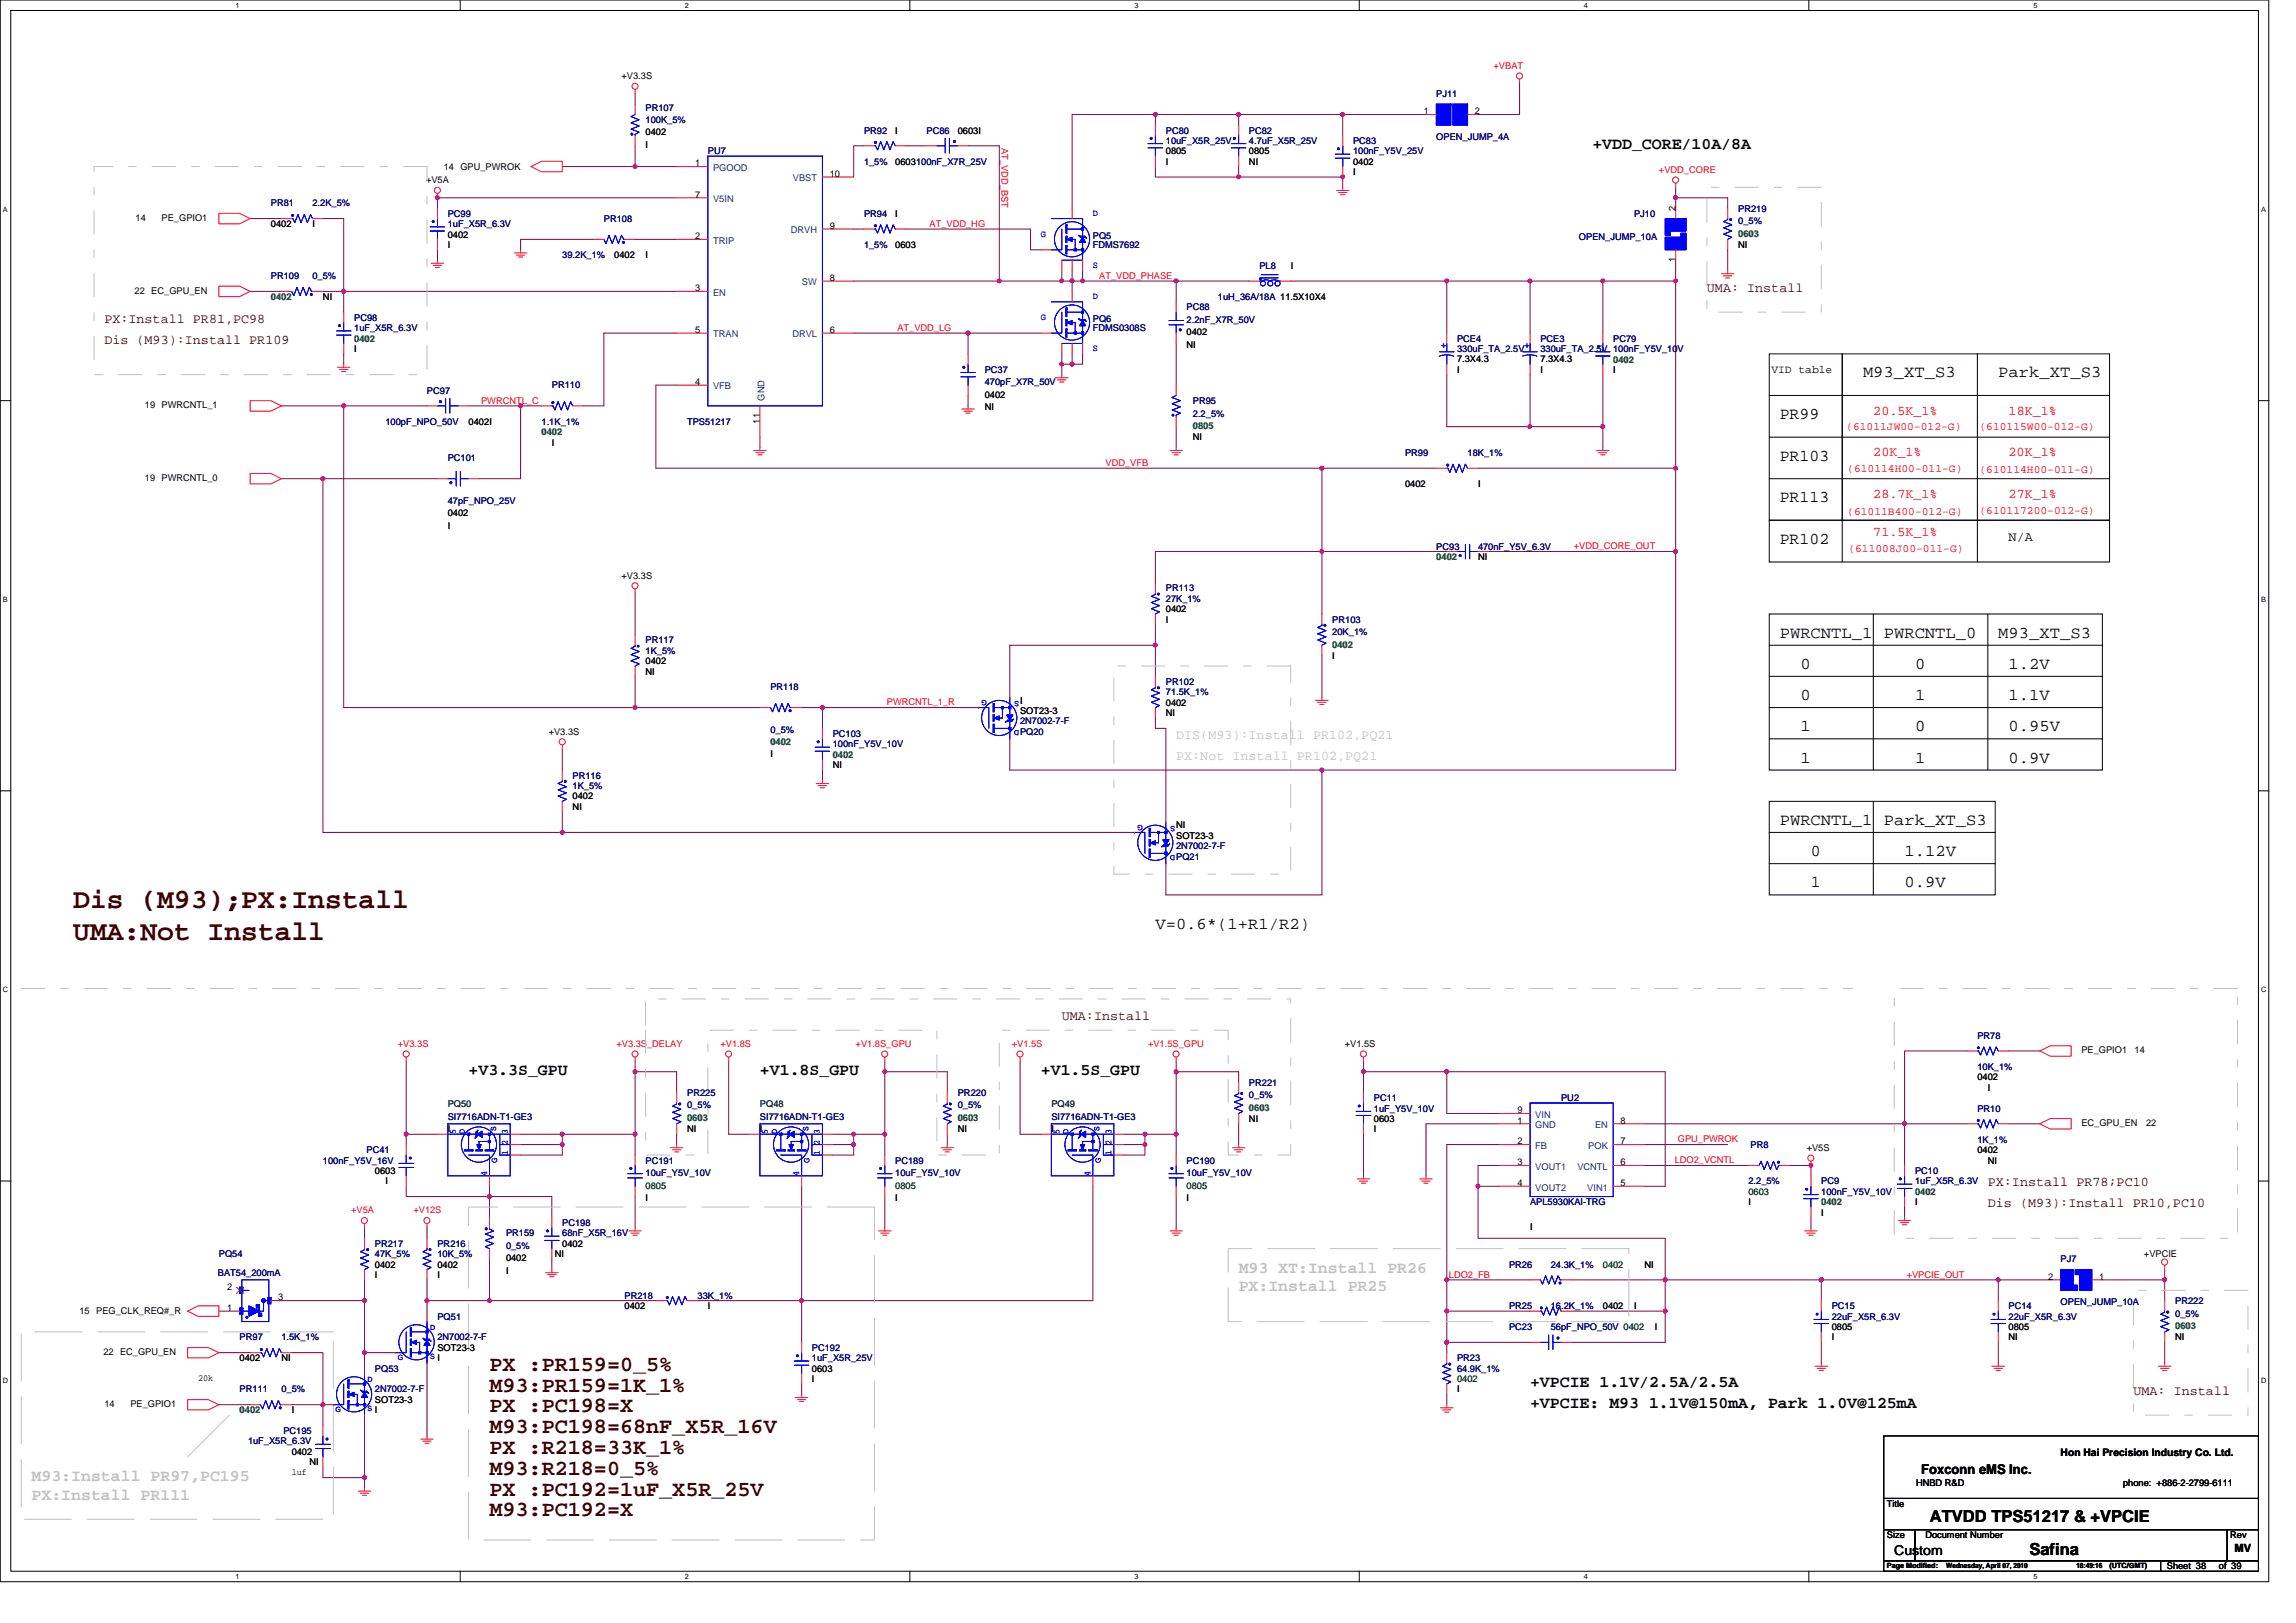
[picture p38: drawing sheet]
<svg xmlns="http://www.w3.org/2000/svg" width="297mm" height="210mm" viewBox="0 0 297 210" stroke-linecap="round" stroke-linejoin="round" font-family="sans-serif">
<defs><g id="words">
<g font-size="3.6" fill="#400000">
<text x="9.5" y="117.5">Dis (M93);PX:Install</text>
<text x="9.5" y="121.6">UMA:Not Install</text>
</g>
<g font-size="2.8" fill="#400000">
<text x="63.3" y="177.3">PX :PR159=0_5%</text>
<text x="63.3" y="180">M93:PR159=1K_1%</text>
<text x="63.3" y="182.7">PX :PC198=X</text>
<text x="63.3" y="185.4">M93:PC198=68nF_X5R_16V</text>
<text x="63.3" y="188.1">PX :R218=33K_1%</text>
<text x="63.3" y="190.8">M93:R218=0_5%</text>
<text x="63.3" y="196.2">M93:PC192=X</text>
<text x="63.3" y="193.5">PX :PC192=1uF_X5R_25V</text>
</g>
<g font-size="2.1">
<text x="206" y="19.3">+VDD_CORE/10A/8A</text>
<text x="241" y="48.8">M93_XT_S3</text>
<text x="258.5" y="48.8">Park_XT_S3</text>
<text x="230.2" y="54.2">PR99</text>
<text x="230.2" y="59.6">PR103</text>
<text x="230.2" y="65">PR113</text>
<text x="230.2" y="70.4">PR102</text>
<text x="230.2" y="82.5">PWRCNTL_1 PWRCNTL_0</text>
<text x="258.5" y="82.5">M93_XT_S3</text>
<text x="232.9" y="86.5">0</text>
<text x="247.8" y="86.5">0</text>
<text x="259.9" y="86.5">1.2V</text>
<text x="232.9" y="90.6">0</text>
<text x="232.9" y="94.6">1</text>
<text x="247.8" y="94.6">0</text>
<text x="247.8" y="90.6">1</text>
<text x="259.9" y="90.6">1.1V</text>
<text x="259.9" y="94.6">0.95V</text>
<text x="232.9" y="98.7">1</text>
<text x="247.8" y="98.7">1</text>
<text x="259.9" y="98.7">0.9V</text>
<text x="230.2" y="106.7">PWRCNTL_1 Park_XT_S3</text>
<text x="234.3" y="110.8">0</text>
<text x="246.4" y="110.8">1.12V</text>
<text x="234.3" y="114.8">1</text>
<text x="246.4" y="114.8">0.9V</text>
<text x="149.5" y="120.2">V=0.6*(1+R1/R2)</text>
<text x="60.6" y="139.1">+V3.3S_GPU</text>
<text x="98.3" y="139.1">+V1.8S_GPU</text>
<text x="134.7" y="139.1">+V1.5S_GPU</text>
<text x="197.9" y="179.5">+VPCIE 1.1V/2.5A/2.5A</text>
<text x="197.9" y="182.2">+VPCIE: M93 1.1V@150mA, Park 1.0V@125mA</text>
<text x="249.7" y="196.9">ATVDD TPS51217 &amp; +VPCIE</text>
<text x="262.5" y="201.2">Safina</text>
</g>
<g font-size="2.1" fill="#c0c0c0">
<text x="160.2" y="164.7">M93 XT:Install PR26</text>
<text x="160.2" y="167.1">PX:Install PR25</text>
<text x="4.1" y="191.6">M93:Install PR97,PC195</text>
<text x="4.1" y="194">PX:Install PR111</text>
</g>
<g font-size="1.7" fill="#400000">
<text x="13.5" y="41.8">PX:Install PR81,PC98</text>
<text x="220.8" y="37.7">UMA: Install</text>
<text x="13.5" y="44.5">Dis (M93):Install PR109</text>
<text x="137.4" y="132">UMA:Install</text>
<text x="257.2" y="153.5">PX:Install PR78;PC10</text>
<text x="257.2" y="156.2">Dis (M93):Install PR10,PC10</text>
<text x="276" y="180.4">UMA: Install</text>
</g>
<g font-size="1.7" fill="#f00">
<text x="242.4" y="53.7">20.5K_1%</text>
<text x="259.9" y="53.7">18K_1%</text>
<text x="242.4" y="59">20K_1%</text>
<text x="259.9" y="59">20K_1%</text>
<text x="242.4" y="64.4">28.7K_1%</text>
<text x="259.9" y="64.4">27K_1%</text>
<text x="242.4" y="69.4">71.5K_1%</text>
</g>
<g font-size="1.7">
<text x="259.9" y="70">N/A</text>
<text x="248.6" y="190.8">Foxconn eMS Inc.</text>
<text x="245.1" y="201.2">Custom</text>
</g>
<g font-size="1.7" fill="#c0c0c0">
<text x="152.2" y="95.6">DIS(M93):Install PR102,PQ21</text>
<text x="152.2" y="98.3">PX:Not Install PR102,PQ21</text>
</g>
<g font-size="1.5">
<text x="229.2" y="48.3">VID table</text>
<text x="289.1" y="200.7">MV</text>
</g>
<g font-size="1.5" fill="#f00">
<text x="238.9" y="55.7">(61011JW00-012-G)</text>
<text x="256.1" y="55.7">(610115W00-012-G)</text>
<text x="239" y="61.1">(610114H00-011-G)</text>
<text x="256.1" y="61.2">(610114H00-011-G)</text>
<text x="239" y="66.6">(61011B400-012-G)</text>
<text x="239.1" y="71.4">(611008J00-011-G)</text>
<text x="256.1" y="66.5">(610117200-012-G)</text>
</g>
<text font-size="1.3" x="266.6" y="188.4">Hon Hai Precision Industry Co. Ltd.</text>
<g font-size="1.2">
<text x="80.4" y="10.3">+V3.3S</text>
<text x="83.5" y="17.5">0402</text>
<text x="115.8" y="17.3">I</text>
<text x="123.9" y="17.3">0603I</text>
<text x="184.2" y="14.8">1</text>
<text x="190.8" y="14.8">2</text>
<text x="55.1" y="23.7">+V5A</text>
<text x="57.4" y="22">14 GPU_PWROK</text>
<text x="83.5" y="19.2">I</text>
<text x="90" y="21.5">1</text>
<text x="107.4" y="22.9">10</text>
<text x="115.8" y="21.3">0603100nF_X7R_25V</text>
<text x="150.8" y="20">0805</text>
<text x="150.8" y="21.3">I</text>
<text x="161.6" y="20">0805</text>
<text x="161.6" y="21.3">NI</text>
<text x="175" y="21.3">0402</text>
<text x="175" y="22.6">I</text>
<text x="17.5" y="28.6">14</text>
<text x="20.9" y="28.6">PE_GPIO1</text>
<text x="35" y="29.4">0402</text>
<text x="40.4" y="29.4">I</text>
<text x="90" y="25.6">7</text>
<text x="107.4" y="29.6">9</text>
<text x="115.8" y="28">I</text>
<text x="216.8" y="27.3" transform="rotate(-90 216.8 27.3)">2</text>
<text x="57.9" y="30.7">0402</text>
<text x="57.9" y="32.1">I</text>
<text x="79.5" y="33.4">0402</text>
<text x="83.5" y="33.4">I</text>
<text x="90" y="30.9">2</text>
<text x="115.8" y="32.1">0603</text>
<text x="167" y="34.8">I</text>
<text x="216.8" y="34" transform="rotate(-90 216.8 34)">1</text>
<text x="224.9" y="32.1">NI</text>
<text x="17.4" y="38">22 EC_GPU_EN</text>
<text x="41.8" y="38.8">NI</text>
<text x="90" y="37.7">3</text>
<text x="107.4" y="36.3">8</text>
<text x="45.8" y="45.5">I</text>
<text x="90" y="43.1">5</text>
<text x="107.4" y="43.1">6</text>
<text x="153.5" y="43.4">0402</text>
<text x="153.5" y="45">NI</text>
<text x="188.5" y="46.9">7.3X4.3</text>
<text x="199.3" y="46.9">7.3X4.3</text>
<text x="18.8" y="52.8">19 PWRCNTL_1</text>
<text x="90" y="49.8">4</text>
<text x="127.4" y="51.5">0402</text>
<text x="127.4" y="53.1">NI</text>
<text x="188.5" y="48.2">I</text>
<text x="199.3" y="48.2">I</text>
<text x="208.7" y="48.2">I</text>
<text x="60.6" y="54.9">0402I</text>
<text x="71.4" y="57.7">I</text>
<text x="98.3" y="54.8" transform="rotate(-90 98.3 54.8)">11</text>
<text x="154.3" y="57">NI</text>
<text x="18.8" y="62.2">19 PWRCNTL_0</text>
<text x="181.8" y="63">0402</text>
<text x="191.2" y="63">I</text>
<text x="57.9" y="66.8">0402</text>
<text x="57.9" y="68.4">I</text>
<text x="80.4" y="74.9">+V3.3S</text>
<text x="191.2" y="72.5">NI</text>
<text x="150.8" y="79.2">0402</text>
<text x="150.8" y="80.5">I</text>
<text x="83.5" y="85.9">0402</text>
<text x="83.5" y="87.3">NI</text>
<text x="172.4" y="85.2">I</text>
<text x="71" y="95.1">+V3.3S</text>
<text x="132" y="92.4">SOT23-3</text>
<text x="132" y="91">I</text>
<text x="150.8" y="91.3">0402</text>
<text x="150.8" y="92.6">NI</text>
<text x="99.7" y="97.9">I</text>
<text x="107.7" y="99.4">NI</text>
<text x="74.1" y="103.4">0402</text>
<text x="74.1" y="104.8">NI</text>
<text x="152.2" y="107.2">NI</text>
<text x="152.2" y="108.5">SOT23-3</text>
<text x="174" y="135.5">+V1.5S</text>
<text x="269.3" y="136.3">PE_GPIO1</text>
<text x="276.2" y="136.3">14</text>
<text x="255.8" y="139.8">0402</text>
<text x="257.2" y="141.1">I</text>
<text x="57.9" y="146.5">I</text>
<text x="88.9" y="146.5">NI</text>
<text x="98.3" y="146.5">I</text>
<text x="123.9" y="146.5">NI</text>
<text x="136" y="146.5">I</text>
<text x="161.6" y="145.2">NI</text>
<text x="177.8" y="145.2">0603</text>
<text x="177.8" y="146.5">I</text>
<text x="196.3" y="145.4">1</text>
<text x="196.3" y="148.1">2</text>
<text x="196.3" y="144">9</text>
<text x="209.7" y="145.4">8</text>
<text x="209.7" y="148.1">7</text>
<text x="233.7" y="148.9">+V5S</text>
<text x="255.8" y="149.2">0402</text>
<text x="269.3" y="145.7">EC_GPU_EN</text>
<text x="277.6" y="145.7">22</text>
<text x="48.5" y="151.9">0603</text>
<text x="49.9" y="153.2">I</text>
<text x="83.5" y="155.4">I</text>
<text x="115.8" y="155.4">I</text>
<text x="153.5" y="155.4">I</text>
<text x="196.3" y="153.5">4</text>
<text x="196.3" y="150.8">3</text>
<text x="209.7" y="153.5">5</text>
<text x="209.7" y="150.8">6</text>
<text x="226.2" y="155.9">I</text>
<text x="247.8" y="155.9">I</text>
<text x="257.2" y="150.5">NI</text>
<text x="72.7" y="161.3">0402</text>
<text x="197.9" y="159.2">I</text>
<text x="235.6" y="157.3">I</text>
<text x="29.4" y="166.9">2</text>
<text x="48.5" y="164">0402</text>
<text x="48.5" y="165.4">I</text>
<text x="56.6" y="164">0402</text>
<text x="56.6" y="165.4">I</text>
<text x="65.5" y="163.2">0402</text>
<text x="65.5" y="164.8">I</text>
<text x="71.8" y="162.6">NI</text>
<text x="212.7" y="164">NI</text>
<text x="265" y="165.6">2</text>
<text x="271.6" y="165.6">1</text>
<text x="277.4" y="162.6">+VPCIE</text>
<text x="10.3" y="170.1">15 PEG_CLK_REQ#_R</text>
<text x="29.4" y="169.6">1</text>
<text x="36" y="168.3">3</text>
<text x="80.8" y="169.4">0402</text>
<text x="91.6" y="169.4">I</text>
<text x="207.4" y="169.4">0402</text>
<text x="211.4" y="169.4">I</text>
<text x="214.1" y="172.1">I</text>
<text x="237" y="172.1">0805</text>
<text x="237" y="173.4">I</text>
<text x="259.9" y="172.1">0805</text>
<text x="259.9" y="173.4">NI</text>
<text x="281.4" y="173.4">NI</text>
<text x="13.4" y="175.3">22 EC_GPU_EN</text>
<text x="25.6" y="178.7">20k</text>
<text x="31" y="176.1">0402</text>
<text x="36.4" y="176.1">NI</text>
<text x="56.6" y="174.8">SOT23-3</text>
<text x="56.6" y="176.1">I</text>
<text x="105" y="177.5">0603</text>
<text x="105" y="178.8">I</text>
<text x="13.5" y="182">14</text>
<text x="16.9" y="182">PE_GPIO1</text>
<text x="37.7" y="182.8">I</text>
<text x="48.5" y="181.5">SOT23-3</text>
<text x="48.5" y="182.8">I</text>
<text x="188.5" y="180.1">I</text>
<text x="37.7" y="188.2">0402</text>
<text x="37.7" y="190.8">1uf</text>
<text x="40" y="189.6">NI</text>
<text x="244.1" y="195">Title</text>
<text x="247.9" y="192.3">HNBD R&amp;D</text>
<text x="274.7" y="192.3">phone: +886-2-2799-6111</text>
<text x="244.1" y="199">Size</text>
<text x="249.1" y="199">Document Number</text>
<text x="280.3" y="203">Sheet 38</text>
<text x="287.1" y="203">of 39</text>
<text x="288.5" y="199">Rev</text>
</g>
<g font-size="1.2" fill="#f00">
<text x="193.2" y="8.9">+VBAT</text>
<text x="129.6" y="19.1" transform="rotate(90 129.6 19.1)">AT_VDD_BST</text>
<text x="214.6" y="22.4">+VDD_CORE</text>
<text x="120.3" y="29.4">AT_VDD_HG</text>
<text x="142.2" y="36.1">AT_VDD_PHASE</text>
<text x="116.1" y="42.8">AT_VDD_LG</text>
<text x="62.2" y="52.2">PWRCNTL_C</text>
<text x="143" y="60.3">VDD_VFB</text>
<text x="203.6" y="71.1">+VDD_CORE_OUT</text>
<text x="114.7" y="91.3">PWRCNTL_1_R</text>
<text x="51.5" y="135.5">+V3.3S</text>
<text x="79.8" y="135.5">+V3.3S_DELAY</text>
<text x="93.2" y="135.5">+V1.8S</text>
<text x="110.7" y="135.5">+V1.8S_GPU</text>
<text x="130.9" y="135.5">+V1.5S</text>
<text x="148.5" y="135.5">+V1.5S_GPU</text>
<text x="217.1" y="147.8">GPU_PWROK</text>
<text x="216.7" y="150.5">LDO2_VCNTL</text>
<text x="45.4" y="157">+V5A</text>
<text x="53.5" y="157">+V12S</text>
<text x="187.4" y="165.3">LDO2_FB</text>
<text x="246.7" y="165.3">+VPCIE_OUT</text>
</g>
<g font-size="1.2" fill="#000080">
<text x="83.5" y="14.3">PR107</text>
<text x="83.5" y="15.9">100K_5%</text>
<text x="111.8" y="17.3">PR92</text>
<text x="119.9" y="17.3">PC86</text>
<text x="150.8" y="17.3">PC80</text>
<text x="161.6" y="17.3">PC82</text>
<text x="185.8" y="12.6">PJ11</text>
<text x="91.6" y="20">PU7</text>
<text x="111.8" y="21.3">1_5%</text>
<text x="150.8" y="18.6">10uF_X5R_25V</text>
<text x="161.6" y="18.6">4.7uF_X5R_25V</text>
<text x="175" y="18.6">PC83</text>
<text x="175" y="20">100nF_Y5V_25V</text>
<text x="185.8" y="18.1">OPEN_JUMP_4A</text>
<text x="35" y="26.7">PR81</text>
<text x="40.4" y="26.7">2.2K_5%</text>
<text x="57.9" y="28">PC99</text>
<text x="57.9" y="29.4">1uF_X5R_6.3V</text>
<text x="78.1" y="28.7">PR108</text>
<text x="111.8" y="28">PR94</text>
<text x="211.4" y="28">PJ10</text>
<text x="224.9" y="27.4">PR219</text>
<text x="224.9" y="29">0_5%</text>
<text x="72.7" y="33.4">39.2K_1%</text>
<text x="111.8" y="32.1">1_5%</text>
<text x="141.4" y="30.9">PQ5</text>
<text x="141.4" y="32.1">FDMS7692</text>
<text x="162.9" y="34.8">PL8</text>
<text x="204.3" y="31">OPEN_JUMP_10A</text>
<text x="35" y="36.1">PR109</text>
<text x="40.4" y="36.1">0_5%</text>
<text x="45.8" y="41.5">PC98</text>
<text x="141.4" y="41.6">PQ6</text>
<text x="153.5" y="40.2">PC88</text>
<text x="153.5" y="41.8">2.2nF_X7R_50V</text>
<text x="157.6" y="38.8">1uH_36A/18A 11.5X10X4</text>
<text x="45.8" y="42.8">1uF_X5R_6.3V</text>
<text x="141.4" y="42.8">FDMS0308S</text>
<text x="188.5" y="44.2">PCE4</text>
<text x="188.5" y="45.5">330uF_TA_2.5V</text>
<text x="199.3" y="44.2">PCE3</text>
<text x="199.3" y="45.5">330uF_TA_2.5V 100nF_Y5V_10V</text>
<text x="208.7" y="44.2">PC79</text>
<text x="55.2" y="50.9">PC97</text>
<text x="71.4" y="50.2">PR110</text>
<text x="127.4" y="48.2">PC37</text>
<text x="127.4" y="49.8">470pF_X7R_50V</text>
<text x="154.3" y="52.3">PR95</text>
<text x="154.3" y="53.9">2.2_5%</text>
<text x="49.9" y="54.9">100pF_NPO_50V</text>
<text x="57.9" y="59.7">PC101</text>
<text x="70.1" y="54.9">1.1K_1%</text>
<text x="88.9" y="54.9">TPS51217</text>
<text x="181.8" y="59">PR99</text>
<text x="189.9" y="59">18K_1%</text>
<text x="57.9" y="65.2">47pF_NPO_25V</text>
<text x="185.8" y="71.1">PC93</text>
<text x="191.2" y="71.1">470nF_Y5V_6.3V</text>
<text x="150.8" y="76.5">PR113</text>
<text x="150.8" y="77.9">27K_1%</text>
<text x="83.5" y="83.2">PR117</text>
<text x="172.4" y="80.5">PR103</text>
<text x="172.4" y="82.1">20K_1%</text>
<text x="83.5" y="84.6">1K_5%</text>
<text x="99.7" y="89.3">PR118</text>
<text x="150.8" y="88.6">PR102</text>
<text x="150.8" y="90">71.5K_1%</text>
<text x="99.7" y="94.8">0_5%</text>
<text x="107.7" y="95.3">PC103</text>
<text x="132" y="95.1">PQ20</text>
<text x="132" y="93.7">2N7002-7-F</text>
<text x="74.1" y="100.7">PR116</text>
<text x="107.7" y="96.7">100nF_Y5V_10V</text>
<text x="74.1" y="102.1">1K_5%</text>
<text x="152.2" y="111.2">PQ21</text>
<text x="152.2" y="109.9">2N7002-7-F</text>
<text x="255.8" y="134.4">PR78</text>
<text x="88.9" y="141.8">PR225</text>
<text x="88.9" y="143.4">0_5%</text>
<text x="123.9" y="141.8">PR220</text>
<text x="123.9" y="143.4">0_5%</text>
<text x="161.6" y="140.4">PR221</text>
<text x="161.6" y="142">0_5%</text>
<text x="177.8" y="142.5">PC11</text>
<text x="177.8" y="143.8">1uF_Y5V_10V</text>
<text x="202" y="142.5">PU2</text>
<text x="255.8" y="143.8">PR10</text>
<text x="255.8" y="138.4">10K_1%</text>
<text x="47.4" y="149.2">PC41</text>
<text x="57.9" y="144.9">SI7716ADN-T1-GE3</text>
<text x="98.3" y="144.9">SI7716ADN-T1-GE3</text>
<text x="136" y="144.9">SI7716ADN-T1-GE3</text>
<text x="226.5" y="148.5">PR8</text>
<text x="255.8" y="147.8">1K_1%</text>
<text x="41.8" y="150.5">100nF_Y5V_16V</text>
<text x="83.5" y="150.5">PC191</text>
<text x="83.5" y="152.1">10uF_Y5V_10V</text>
<text x="115.8" y="150.5">PC189</text>
<text x="115.8" y="152.1">10uF_Y5V_10V</text>
<text x="153.5" y="150.5">PC190</text>
<text x="153.5" y="152.1">10uF_Y5V_10V</text>
<text x="197.9" y="155.9">APL5930KAI-TRG</text>
<text x="226.2" y="153.2">2.2_5%</text>
<text x="235.6" y="153.2">PC9</text>
<text x="235.6" y="154.6">100nF_Y5V_10V</text>
<text x="247.8" y="151.9">PC10</text>
<text x="247.8" y="153.2">1uF_X5R_6.3V</text>
<text x="48.5" y="161.3">PR217</text>
<text x="56.6" y="161.3">PR216</text>
<text x="65.5" y="160">PR159</text>
<text x="65.5" y="161.6">0_5%</text>
<text x="72.7" y="158.6">PC198</text>
<text x="72.7" y="160">68nF_X5R_16V</text>
<text x="28.2" y="165.1">BAT54_200mA</text>
<text x="28.3" y="162.6">PQ54</text>
<text x="48.5" y="162.6">47K_5%</text>
<text x="56.6" y="162.6">10K_5%</text>
<text x="195.2" y="164">PR26</text>
<text x="200.6" y="164">24.3K_1%</text>
<text x="266.6" y="163.3">PJ7</text>
<text x="31" y="173.4">PR97</text>
<text x="36.4" y="173.4">1.5K_1%</text>
<text x="56.6" y="170.7">PQ51</text>
<text x="56.6" y="173.4">2N7002-7-F</text>
<text x="80.8" y="168">PR218</text>
<text x="90.3" y="168">33K_1%</text>
<text x="195.2" y="169.4">PR25</text>
<text x="195.2" y="172.1">PC23</text>
<text x="200.6" y="169.4">16.2K_1%</text>
<text x="200.6" y="172.1">56pF_NPO_50V 0402</text>
<text x="237" y="169.4">PC15</text>
<text x="237" y="170.7">22uF_X5R_6.3V</text>
<text x="259.9" y="169.4">PC14</text>
<text x="259.9" y="170.7">22uF_X5R_6.3V</text>
<text x="266.6" y="168.8">OPEN_JUMP_10A</text>
<text x="281.4" y="168.7">PR222</text>
<text x="281.4" y="170.3">0_5%</text>
<text x="48.5" y="177.5">PQ53</text>
<text x="105" y="174.8">PC192</text>
<text x="105" y="176.1">1uF_X5R_25V</text>
<text x="188.5" y="176.1">PR23</text>
<text x="188.5" y="177.5">64.9K_1%</text>
<text x="31" y="180.1">PR111</text>
<text x="36.4" y="180.1">0_5%</text>
<text x="36.7" y="185.5">PC195</text>
<text x="48.5" y="180.1">2N7002-7-F</text>
<text x="32.1" y="186.9">1uF_X5R_6.3V</text>
</g>
<g font-size="1.2" fill="#004080">
<text x="92.3" y="22.1">PGOOD</text>
<text x="102.6" y="23.5">VBST</text>
<text x="92.3" y="26.1">V5IN</text>
<text x="92.3" y="31.5">TRIP</text>
<text x="102.3" y="30.2">DRVH</text>
<text x="92.3" y="38.2">EN</text>
<text x="103.7" y="36.9">SW</text>
<text x="92.3" y="43.6">TRAN</text>
<text x="102.5" y="43.6">DRVL</text>
<text x="92.3" y="50.4">VFB</text>
<text x="98.9" y="51.8" transform="rotate(-90 98.9 51.8)">GND</text>
<text x="198.6" y="145.9">GND</text>
<text x="198.6" y="148.6">FB</text>
<text x="198.6" y="144.6">VIN</text>
<text x="205.5" y="148.6">POK</text>
<text x="206.4" y="145.9">EN</text>
<text x="198.6" y="154">VOUT2</text>
<text x="198.6" y="151.3">VOUT1</text>
<text x="204.1" y="151.3">VCNTL</text>
<text x="205.4" y="154">VIN1</text>
</g>
<g font-size="1.2" fill="#00f">
<text x="141.4" y="27.9">D</text>
<text x="134.7" y="30.6">G</text>
<text x="141.4" y="34.6">S</text>
<text x="134.7" y="41.4">G</text>
<text x="141.4" y="38.7">D</text>
<text x="141.4" y="45.4">S</text>
<text x="186.5" y="44.4" transform="rotate(90 186.5 44.4)">+</text>
<text x="197.2" y="44.4" transform="rotate(90 197.2 44.4)">+</text>
<text x="59" y="146.7" transform="rotate(-90 59 146.7)">5</text>
<text x="65.7" y="149.4" transform="rotate(-90 65.7 149.4)">1 2 3</text>
<text x="99.4" y="146.7" transform="rotate(-90 99.4 146.7)">5</text>
<text x="106.1" y="149.4" transform="rotate(-90 106.1 149.4)">1 2 3</text>
<text x="137.1" y="146.7" transform="rotate(-90 137.1 146.7)">5</text>
<text x="143.8" y="149.4" transform="rotate(-90 143.8 149.4)">1 2 3</text>
<text x="63" y="152.1" transform="rotate(-90 63 152.1)">4</text>
<text x="103.4" y="152.1" transform="rotate(-90 103.4 152.1)">4</text>
<text x="141.1" y="152.1" transform="rotate(-90 141.1 152.1)">4</text>
</g>
<g font-size="1.2" fill="#008040">
<text x="224.9" y="30.6">0603</text>
<text x="35" y="38.8">0402</text>
<text x="45.8" y="44.2">0402</text>
<text x="208.7" y="46.9">0402</text>
<text x="70.1" y="56.3">0402</text>
<text x="154.3" y="55.5">0805</text>
<text x="185.8" y="72.5">0402</text>
<text x="172.4" y="83.8">0402</text>
<text x="99.7" y="96.4">0402</text>
<text x="107.7" y="98.1">0402</text>
<text x="161.6" y="143.7">0603</text>
<text x="88.9" y="145">0603</text>
<text x="123.9" y="145">0603</text>
<text x="235.6" y="155.9">0402</text>
<text x="247.8" y="154.6">0402</text>
<text x="281.4" y="172">0603</text>
<text x="31" y="182.9">0402</text>
</g>
<g font-size="1.2" fill="#004040">
<text x="57.9" y="143.3">PQ50</text>
<text x="98.3" y="143.3">PQ48</text>
<text x="136" y="143.3">PQ49</text>
</g>
<g font-size="1.2" fill="#008000">
<text x="83.5" y="153.8">0805</text>
<text x="115.8" y="153.8">0805</text>
<text x="153.5" y="153.8">0805</text>
<text x="226.2" y="154.6">0603</text>
<text x="207.4" y="164">0402</text>
<text x="188.5" y="178.8">0402</text>
</g>
<g font-size="1">
<text x="30.5" y="1">1</text>
<text x="88.6" y="1">2</text>
<text x="146.8" y="1">3</text>
<text x="204.9" y="1">4</text>
<text x="263.1" y="1">5</text>
<text x=".4" y="27.4">A</text>
<text x="292.5" y="27.4">A</text>
<text x=".4" y="77.9">B</text>
<text x="292.5" y="77.9">B</text>
<text x=".4" y="128.4">C</text>
<text x="292.5" y="128.4">C</text>
<text x=".4" y="178.9">D</text>
<text x="292.5" y="178.9">D</text>
<text x="30.5" y="204.3">1</text>
<text x="88.6" y="204.3">2</text>
<text x="146.8" y="204.3">3</text>
<text x="204.9" y="204.3">4</text>
<text x="263.1" y="204.3">5</text>
</g>
<g font-size=".9" fill="#00f">
<text x="127.7" y="90.6" transform="rotate(180 127.7 90.6)">G</text>
<text x="131.8" y="94.5" transform="rotate(180 131.8 94.5)">D</text>
<text x="131.8" y="90.7" transform="rotate(180 131.8 90.7)">S</text>
<text x="147.9" y="106.7" transform="rotate(180 147.9 106.7)">G</text>
<text x="152" y="106.8" transform="rotate(180 152 106.8)">S</text>
<text x="152" y="110.6" transform="rotate(180 152 110.6)">D</text>
<text x="60.2" y="146.7" transform="rotate(-90 60.2 146.7)">D</text>
<text x="64.2" y="146.3" transform="rotate(-90 64.2 146.3)">S</text>
<text x="100.5" y="146.7" transform="rotate(-90 100.5 146.7)">D</text>
<text x="104.6" y="146.3" transform="rotate(-90 104.6 146.3)">S</text>
<text x="138.2" y="146.7" transform="rotate(-90 138.2 146.7)">D</text>
<text x="142.3" y="146.3" transform="rotate(-90 142.3 146.3)">S</text>
<text x="64.3" y="150.5" transform="rotate(-90 64.3 150.5)">G</text>
<text x="104.7" y="150.5" transform="rotate(-90 104.7 150.5)">G</text>
<text x="142.4" y="150.5" transform="rotate(-90 142.4 150.5)">G</text>
<text x="55.6" y="172.1">D</text>
<text x="47.6" y="178.8">D</text>
<text x="51.5" y="176">G</text>
<text x="55.6" y="175.9">S</text>
<text x="43.4" y="182.7">G</text>
<text x="47.6" y="182.6">S</text>
</g>
<g font-size=".9">
<text x="244.1" y="202.9">Page Modified:</text>
<text x="251.8" y="202.9">Wednesday, April 07, 2010</text>
<text x="268.6" y="202.9">18:49:16</text>
<text x="272.9" y="202.9">(UTC/GMT)</text>
</g>
</g></defs>
<path d="M0 0h293.5v204.6h-293.5zM1.4 1.4h290.8v201.9h-290.8z" fill="none" stroke="#000" stroke-width=".13"/>
<g fill="#fff">
<path d="M30.5 .1h.5v1.1h-.5z"/>
<path d="M30.5 203.4h.5v1.1h-.5z"/>
</g>
<path d="M59.5 0v1.4M59.5 203.3v1.3" fill="none" stroke="#000" stroke-width=".13"/>
<g fill="#fff">
<path d="M88.6 .1h.5v1.1h-.5z"/>
<path d="M88.6 203.4h.5v1.1h-.5z"/>
</g>
<path d="M117.7 0v1.4M117.7 203.3v1.3" fill="none" stroke="#000" stroke-width=".13"/>
<g fill="#fff">
<path d="M146.8 .1h.5v1.1h-.5z"/>
<path d="M146.8 203.4h.5v1.1h-.5z"/>
</g>
<path d="M175.8 0v1.4M175.8 203.3v1.3" fill="none" stroke="#000" stroke-width=".13"/>
<g fill="#fff">
<path d="M204.9 .1h.5v1.1h-.5z"/>
<path d="M204.9 203.4h.5v1.1h-.5z"/>
</g>
<path d="M234 0v1.4M234 203.3v1.3" fill="none" stroke="#000" stroke-width=".13"/>
<g fill="#fff">
<path d="M263.1 .1h.5v1.1h-.5z"/>
<path d="M263.1 203.4h.5v1.1h-.5z"/>
<path d="M.4 26.6h.6v1h-.6z"/>
<path d="M292.5 26.6h.7v1h-.7z"/>
<path d="M.4 77.1h.6v1h-.6z"/>
<path d="M292.5 77.1h.7v1h-.7z"/>
</g>
<path d="M0 51.8h1.4M292.2 51.8h1.3" fill="none" stroke="#000" stroke-width=".13"/>
<g fill="#fff">
<path d="M.4 127.6h.7v1h-.7z"/>
<path d="M292.5 127.6h.7v1h-.7z"/>
</g>
<path d="M0 102.3h1.4M292.2 102.3h1.3" fill="none" stroke="#000" stroke-width=".13"/>
<g fill="#fff">
<path d="M.4 178h.7v1.1h-.7z"/>
<path d="M292.5 178h.7v1.1h-.7z"/>
</g>
<g fill="none" stroke="#000" stroke-width=".13">
<path d="M228.9 45.8h9.4v21.5h-9.4zM228.9 51.2h44M228.9 56.6h44M238.3 45.8h34.6v21.5h-34.6zM255.8 45.8v26.9M228.9 79.4h43.1v20.2h-43.1zM228.9 67.3h44v5.4h-44zM228.9 61.9h44M238.3 67.3v5.4M242.4 79.4v20.2M257.2 79.4v20.2M228.9 83.5h43.1"/>
<path d="M228.9 87.5h43.1M228.9 91.5h43.1M228.9 95.6h43.1M228.9 103.7h29.2v12.1h-29.2zM228.9 107.7h29.2M228.9 111.7h29.2M242.4 103.7v12.1M0 152.8h1.4M292.2 152.8h1.3M243.7 185.8h48.5v8.1h-48.5zM243.7 193.9h48.5v4h-48.5zM243.7 197.9h4.1v4h-4.1z"/>
<path d="M247.8 197.9h40.3v4h-40.3zM288.1 197.9h4.1v4h-4.1zM243.7 201.9h35.8v1.4h-35.8zM279.5 201.9h12.7v1.4h-12.7z"/>
</g>
<g fill="none" stroke="#800040" stroke-width=".13">
<path d="M82.2 12.1v1.4M82.2 18.9v2.6M111.8 18.9h-1.4v4M117.2 18.9h2.7M125.2 18.9h4.1v17.5M149.5 16.2v-1.4h-10.8v12.1M149.5 14.8h10.7v1.4M160.2 14.8h13.5v2.7M173.7 14.8h10.8M196.6 10.8v4h-5.4M32.4 37.7h4M32.4 28.3h4"/>
<path d="M41.8 28.3h2.7v9.4M41.8 37.7h2.7M44.5 37.7v2.7M44.5 37.7h43M56.6 32.3v1.4M72.7 21.5h9.5M76.8 31h-9.5v1.3M82.2 21.5h5.3M82.2 31h5.3M87.5 25.6h-30.9v1.3M110.4 36.4h18.9M110.4 29.6h1.4"/>
<path d="M117.2 29.6h16.1v2.7h1.4M137.4 36.4h1.3v1.3M137.4 35v1.4h-8.1M138.7 35v1.4h1.4v-1.4M140.1 36.4h12.1v2.7M149.5 21.5v1.4h10.7M152.2 36.4h9.4M160.2 22.9h13.5v1.3M160.2 21.5v1.4M167 36.4h20.2M187.2 36.4h10.7v6.7M187.2 36.4v6.7"/>
<path d="M197.9 36.4h9.5M207.4 36.4h9.4M207.4 36.4v6.7M216.8 36.4v24.2M216.8 33.7v2.7M216.8 25.6v1.3M216.8 25.6h6.7v1.3M216.8 24.2v1.4M223.5 32.3v2.7M36.4 52.5h8.1M44.5 52.5v39h37.7M44.5 45.8v1.3"/>
<path d="M44.5 52.5h10.7M60.6 52.5h6.7M67.3 52.5v9.4h-5.3M67.3 52.5h2.8M87.5 49.8h-2.6v10.8h86.1M87.5 43.1h-9.4v9.4h-2.7M98.3 56.6v1.3M110.4 43.1h14.8v2.7M125.2 51.2v1.3M125.2 43.1h9.5M137.4 47.1h1.3M137.4 47.1v1.4"/>
<path d="M137.4 45.8v1.3M138.7 45.8v1.3M140.1 45.8v1.3h-1.4M152.2 55.2v2.7M152.2 44.4v5.4M187.2 48.5v6.7h10.7M197.9 48.5v6.7h9.5v2.7M207.4 48.5v6.7M36.4 61.9h5.4M41.8 61.9v45.8h30.9M41.8 61.9h14.8M82.2 76.8v5.3"/>
<path d="M171 60.6v10.8M171 60.6h14.8M171 71.4h16.2M171 71.4v8M171 71.4h-21.5v4M191.2 60.6h25.6M192.5 71.4h24.3M216.8 60.6v10.8M216.8 71.4v28.2h-45.8M72.7 96.9v2.7M82.2 87.5v4M82.2 91.5h16.1"/>
<path d="M103.7 91.5h2.7M106.4 91.5h20.2M106.4 99.6v1.4M106.4 91.5v2.7M130.6 95.6v4h40.4M149.5 83.5v4M149.5 83.5h-18.9v6.7M149.5 92.9v1.3h1.3v12.2M149.5 80.8v2.7M171 99.6v16.2h-20.2v-4.1M171 84.8v5.4M72.7 107.7h74.1"/>
<path d="M72.7 105v2.7M52.6 137.3v9.4M82.2 137.3v1.4M82.2 138.7v8M82.2 138.7h5.3v2.7M94.3 137.3v9.4h2.7M114.5 137.3v1.4M114.5 138.7h8.1v2.7M114.5 138.7v8M132 137.3v9.4h2.7M152.2 138.7v8M152.2 137.3v1.4"/>
<path d="M152.2 138.7h8v1.3M176.4 138.7h10.8M176.4 138.7v2.7M176.4 137.3v1.4M187.2 138.7h28.2v14.8h-2.7M187.2 138.7v5.4h6.7M254.5 136h-8.1v9.4h8.1M259.9 136h4M47.2 158.9v1.3M52.6 146.7v1.4M52.6 153.5v1.3h10.7M52.6 146.7h4"/>
<path d="M55.2 158.9v1.3M63.3 154.8v2.7M63.3 153.5v1.3M63.3 154.8h8.1v2.7M67.3 146.7h5.4M67.3 148.1h5.4M72.7 146.7h9.5M72.7 148.1v1.3h-5.4M72.7 146.7v1.4M82.2 146.7v2.7M82.2 154.8v4.1M87.5 146.7v1.4"/>
<path d="M103.7 153.5v14.8M107.7 148.1h2.7M107.7 146.7h2.7M110.4 146.7v1.4M110.4 146.7h4.1M110.4 148.1v1.3h-2.7M114.5 146.7v2.7M114.5 154.8v4.1M122.6 146.7v1.4M141.4 153.5v14.8h-37.7M145.4 146.7h2.7M145.4 148.1h2.7"/>
<path d="M148.1 146.7h4.1M148.1 148.1v1.3h-2.7M148.1 146.7v1.4M152.2 154.8v4.1M152.2 146.7v2.7M160.2 145.4v2.7M176.4 146.7v5.4M191.2 153.5v6.7h24.2v5.4M191.2 153.5h2.7M193.9 145.4h-9.4v6.7M193.9 150.8h-2.7v2.7M193.9 148.1h-6.7v17.5"/>
<path d="M212.7 150.8h13.5M212.7 148.1h10.8M212.7 145.4h33.7v5.4M231.6 150.8h2.7v1.3M234.3 157.5v1.4M246.4 156.2v1.3M259.9 145.4h4M28.3 169.6h2.7M28.3 175h4.1M35 168.3h12.2M37.7 175h4.1v6.7M47.2 175v2.7"/>
<path d="M47.2 168.3v6.7M47.2 165.6v2.7M47.2 175h4M55.2 165.6v2.7M55.2 168.3h8.1M55.2 176.4v9.4M55.2 168.3v2.7M63.3 168.3h21.6M63.3 162.9v5.4M71.4 162.9v1.4M90.3 168.3h13.4M103.7 179v1.4"/>
<path d="M103.7 168.3v5.4M187.2 173.7h10.7M187.2 165.6v4h10.7M187.2 169.6v4.1M187.2 173.7v1.3M187.2 165.6h10.7M203.3 169.6h12.1M203.3 165.6h12.1M215.4 165.6h20.2M215.4 165.6v4M215.4 169.6v4.1h-12.1M235.6 173.7v2.7"/>
<path d="M235.6 165.6v2.7M235.6 165.6h22.9M258.5 165.6v2.7M258.5 173.7v2.7M258.5 165.6h6.8M272 165.6h8.1M280.1 165.6v2.7M280.1 173.7v2.7M280.1 164.3v1.3M28.3 181.7h4.1M37.7 181.7h4.1M41.8 181.7v2.7"/>
<path d="M41.8 189.8v1.4h5.4M41.8 181.7h1.3M47.2 191.2v1.3M47.2 183.1v8.1M187.2 180.4v1.3"/>
</g>
<g fill="#f0f" stroke="#f0f" stroke-width=".13">
<circle cx="41.8" cy="61.9" r=".27"/>
<circle cx="72.7" cy="107.7" r=".26"/>
<circle cx="44.5" cy="52.5" r=".27"/>
<circle cx="140.1" cy="36.3" r=".26"/>
<circle cx="171" cy="99.6" r=".26"/>
<circle cx="171" cy="60.6" r=".25"/>
<circle cx="171" cy="71.3" r=".26"/>
<circle cx="44.5" cy="37.7" r=".27"/>
<circle cx="187.2" cy="36.3" r=".26"/>
<circle cx="207.4" cy="55.2" r=".27"/>
<circle cx="197.9" cy="55.2" r=".26"/>
<circle cx="197.9" cy="36.3" r=".25"/>
<circle cx="216.8" cy="36.3" r=".26"/>
<circle cx="207.4" cy="36.3" r=".26"/>
<circle cx="216.8" cy="71.3" r=".27"/>
<circle cx="216.8" cy="60.6" r=".26"/>
<circle cx="82.2" cy="91.5" r=".27"/>
<circle cx="149.5" cy="83.5" r=".26"/>
<circle cx="137.3" cy="47.1" r=".25"/>
<circle cx="138.7" cy="47.1" r=".26"/>
<circle cx="125.2" cy="43.1" r=".26"/>
<circle cx="152.2" cy="36.3" r=".26"/>
<circle cx="67.3" cy="52.5" r=".26"/>
<circle cx="173.7" cy="14.8" r=".27"/>
<circle cx="56.6" cy="25.6" r=".26"/>
<circle cx="149.5" cy="14.8" r=".27"/>
<circle cx="160.2" cy="14.8" r=".27"/>
<circle cx="173.7" cy="22.9" r=".26"/>
<circle cx="160.2" cy="22.9" r=".26"/>
<circle cx="106.4" cy="91.5" r=".27"/>
<circle cx="246.4" cy="145.4" r=".27"/>
<circle cx="176.4" cy="138.6" r=".27"/>
<circle cx="280" cy="165.6" r=".27"/>
<circle cx="215.4" cy="169.6" r=".26"/>
<circle cx="235.6" cy="165.6" r=".26"/>
<circle cx="215.4" cy="165.6" r=".26"/>
<circle cx="187.2" cy="173.7" r=".27"/>
<circle cx="187.2" cy="138.6" r=".27"/>
<circle cx="187.2" cy="169.6" r=".27"/>
<circle cx="258.5" cy="165.6" r=".26"/>
<circle cx="191.2" cy="153.5" r=".26"/>
<circle cx="187.2" cy="165.6" r=".27"/>
<circle cx="110.4" cy="148.1" r=".25"/>
<circle cx="114.5" cy="146.7" r=".26"/>
<circle cx="152.2" cy="138.6" r=".27"/>
<circle cx="148.1" cy="148.1" r=".25"/>
<circle cx="148.1" cy="146.7" r=".26"/>
<circle cx="47.2" cy="175" r=".25"/>
<circle cx="152.2" cy="146.7" r=".27"/>
<circle cx="114.5" cy="138.6" r=".26"/>
<circle cx="110.4" cy="146.7" r=".26"/>
<circle cx="103.7" cy="168.3" r=".25"/>
<circle cx="63.3" cy="168.3" r=".25"/>
<circle cx="82.2" cy="146.7" r=".27"/>
<circle cx="52.5" cy="146.7" r=".27"/>
<circle cx="72.7" cy="148.1" r=".26"/>
<circle cx="72.7" cy="146.7" r=".27"/>
<circle cx="216.8" cy="25.6" r=".27"/>
<circle cx="47.2" cy="168.3" r=".25"/>
<circle cx="82.2" cy="21.5" r=".27"/>
<circle cx="41.8" cy="181.7" r=".26"/>
<circle cx="82.2" cy="138.6" r=".27"/>
<circle cx="137.3" cy="36.3" r=".25"/>
<circle cx="129.3" cy="36.3" r=".26"/>
<circle cx="138.7" cy="36.3" r=".26"/>
<circle cx="47.2" cy="191.2" r=".25"/>
<circle cx="63.3" cy="154.8" r=".25"/>
<circle cx="55.2" cy="168.3" r=".26"/>
<circle cx="234.3" cy="150.8" r=".26"/>
</g>
<g fill="none" stroke="#f00" stroke-width=".13">
<path d="M82.2 11.6v.5M196.6 10.2v.6M28.3 37h2.7l1.4 .7-1.4 .7h-2.7zM28.3 27.6h2.7l1.4 .7-1.4 .7h-2.7zM55.8 34.1h1.6M56 34.3h1.1M56.3 34.6h.6M56.6 33.7v.4M56.6 25v.6M66.5 32.7h1.7M66.8 33h1.1M67.1 33.3h.5"/>
<path d="M67.3 32.3v.4M68.7 21.5l1.4-.6h2.6v1.3h-2.6zM172.9 24.6h1.6M173.2 24.9h1M173.4 25.2h.6M173.7 24.2v.4M216.8 23.7v.5M222.7 35.4h1.6M223 35.7h1M223.2 36h.6M223.5 35v.4M32.4 51.8h2.6l1.4 .7-1.4 .7h-2.6z"/>
<path d="M43.7 47.5h1.6M43.9 47.8h1.1M44.2 48.1h.5M44.5 47.1v.4M97.5 58.3h1.6M97.8 58.6h1.1M98 58.8h.6M98.3 57.9v.4M124.4 52.9h1.6M124.7 53.2h1.1M125 53.4h.5M125.2 52.5v.4"/>
<path d="M136.5 48.9h1.7M136.8 49.1h1.1M137.1 49.4h.5M137.4 48.5v.4M151.4 58.3h1.6M151.6 58.6h1.1M151.9 58.8h.5M152.2 57.9v.4M206.6 58.3h1.6M206.8 58.6h1.1M207.1 58.8h.5M207.4 57.9v.4"/>
<path d="M32.4 61.3h2.6l1.4 .6-1.4 .7h-2.6zM82.2 76.2v.6M72.7 96.4v.5M170.2 90.6h1.6M170.5 90.9h1.1M170.7 91.1h.6M171 90.2v.4M105.6 101.4h1.6M105.9 101.6h1M106.1 101.9h.6M106.4 101v.4M52.6 136.8v.5"/>
<path d="M82.2 136.8v.5M94.3 136.8v.5M114.5 136.8v.5M132 136.8v.5M152.2 136.8v.5M176.4 136.8v.5M263.9 136l1.4-.7h2.6v1.4h-2.6zM47.2 158.3v.6M55.2 158.3v.6M81.4 159.3h1.6M81.6 159.5h1.1M81.9 159.8h.5"/>
<path d="M82.2 158.9v.4M86.7 148.5h1.7M87 148.8h1.1M87.3 149h.5M87.5 148.1v.4M113.7 159.3h1.6M113.9 159.5h1.1M114.2 159.8h.5M114.5 158.9v.4M121.7 148.5h1.7M122 148.8h1.1M122.3 149h.5"/>
<path d="M122.6 148.1v.4M151.4 159.3h1.6M151.6 159.5h1.1M151.9 159.8h.5M152.2 158.9v.4M159.4 148.5h1.7M159.7 148.8h1.1M160 149h.5M160.2 148.1v.4M175.6 152.5h1.6M175.9 152.8h1M176.1 153.1h.6"/>
<path d="M176.4 152.1v.4M183.7 152.5h1.6M183.9 152.8h1.1M184.2 153.1h.5M184.5 152.1v.4M233.5 159.3h1.6M233.7 159.5h1.1M234 159.8h.6M234.3 158.9v.4M234.3 150.2v.6M245.6 157.9h1.6M245.9 158.2h1"/>
<path d="M246.1 158.5h.6M246.4 157.5v.4M263.9 145.4l1.4-.7h2.6v1.4h-2.6zM24.3 169.6l1.3-.6h2.7v1.3h-2.7zM24.3 174.3h2.7l1.3 .7-1.3 .7h-2.7zM70.6 164.7h1.6M70.9 164.9h1M71.1 165.2h.6M71.4 164.3v.4M234.8 176.8h1.6M235.1 177h1.1M235.4 177.3h.5"/>
<path d="M235.6 176.4v.4M257.7 176.8h1.6M258 177h1.1M258.3 177.3h.5M258.5 176.4v.4M279.2 176.8h1.7M279.5 177h1.1M279.8 177.3h.5M280.1 176.4v.4M280.1 163.7v.6M24.3 181.1h2.7l1.3 .6-1.3 .7h-2.7zM46.4 192.9h1.6"/>
<path d="M46.6 193.2h1.1M46.9 193.5h.5M47.2 192.5v.4M54.4 186.2h1.6M54.7 186.5h1.1M55 186.7h.5M55.2 185.8v.4M102.9 180.8h1.6M103.2 181.1h1M103.4 181.3h.6M103.7 180.4v.4M186.4 182.1h1.6"/>
<path d="M186.6 182.4h1.1M186.9 182.7h.5M187.2 181.7v.4"/>
<circle cx="82.2" cy="11.2" r=".39"/>
<circle cx="196.6" cy="9.8" r=".39"/>
<circle cx="56.6" cy="24.6" r=".39"/>
<circle cx="216.8" cy="23.3" r=".39"/>
<circle cx="82.2" cy="75.8" r=".39"/>
<circle cx="72.7" cy="96" r=".39"/>
<circle cx="52.5" cy="136.4" r=".39"/>
<circle cx="82.2" cy="136.4" r=".39"/>
<circle cx="94.3" cy="136.4" r=".39"/>
<circle cx="114.5" cy="136.4" r=".39"/>
<circle cx="132" cy="136.4" r=".39"/>
<circle cx="152.2" cy="136.4" r=".39"/>
<circle cx="176.4" cy="136.4" r=".39"/>
<circle cx="47.1" cy="157.9" r=".39"/>
<circle cx="55.2" cy="157.9" r=".39"/>
<circle cx="234.3" cy="149.8" r=".39"/>
<circle cx="280" cy="163.3" r=".39"/>
</g>
<path d="M12.2 21.5h43v27h-43zM220.8 24.2h14.8v16.2h-14.8zM144.1 86.2h22.9v26.9h-22.9zM2.7 127.9h237M83.5 129.2h83.5v20.2h-8.1v-16.1h-29.6v16.1h-8.1v-16.1h-29.6v16.1h-8.1zM245.1 127.9h44.4v32.3h-44.4zM276 166.9h14.8v16.2h-14.8z" fill="none" stroke="#c0c0c0" stroke-width=".13" stroke-dasharray="3 2 1 2"/>
<path d="M60.6 156.2h52.5v43h-52.5zM2.7 172.3h40.4v24.3h-40.4zM158.9 161.5h51.8v9.5h-51.8z" fill="none" stroke="#c0c0c0" stroke-width=".13" stroke-dasharray="6.1 2"/>
<path d="M29.7 183.1l-5.4 5.4" fill="none" stroke="#c0c0c0" stroke-width=".13"/>
<g fill="#00f" stroke="#00f" stroke-width=".13">
<path d="M55.2 173.4l.4 .7h-.8z" fill-rule="evenodd"/>
<path d="M53.2 173.7l.7-.3v.5z" fill-rule="evenodd"/>
<path d="M55.1 172.2v.3h.3v-.3z" fill-rule="evenodd"/>
<path d="M55.1 174.9v.3h.3v-.3z" fill-rule="evenodd"/>
<path d="M53.1 171.8v1.1h.1v-1.1z" fill-rule="evenodd"/>
<path d="M53.1 174.5v1.1h.1v-1.1z" fill-rule="evenodd"/>
<path d="M53.1 173.3v.8h.1v-.8z" fill-rule="evenodd"/>
<path d="M55 173.3v.1h.5v-.1z" fill-rule="evenodd"/>
<path d="M54.2 174.9v.3h.2v-.3z" fill-rule="evenodd"/>
<path d="M55.5 173.3l.3 .2-.3-.1z" fill-rule="evenodd"/>
<path d="M54.7 173.1l.3 .2v.1z" fill-rule="evenodd"/>
<path d="M55.2 173.4l.4 .7h-.8z" fill-rule="evenodd"/>
<path d="M53.2 173.7l.7-.3v.5z" fill-rule="evenodd"/>
</g>
<g fill="none" stroke="#00f" stroke-width=".13">
<path d="M52.6 172.3v2.7h-1.4M53.2 172.3h1.9M53.2 175h1.9M53.9 173.7h.4v1.2M55.2 172.5v.8M55.2 174.1v.8M55.2 171v1.2M55.2 175.2v1.2"/>
<circle cx="53.9" cy="173.7" r="2.28"/>
</g>
<path d="M55.1 172.2h.3v.3h-.3z" fill="#00f"/>
<g fill="none" stroke="#00f" stroke-width=".13">
<path d="M82.2 14.8l-.6 .3 1.1 .4-1.1 .4 1.1 .4-1.1 .4 1.1 .4-.5 .3v.1M113.1 18.9h.2l.2 .5 .4-1.1 .4 1.1 .4-1.1 .4 1.1 .4-1.1 .3 .6M121.2 18.9h1.1M122.3 17.9v1.9M122.8 17.9v1.9M122.8 18.9h1.1M159.3 18.6h1.9M159.3 19.1h1.9M160.2 19.1v1.1M160.2 17.5v1.1M37.7 28.3h.2l.2 .5 .4-1.1 .4 1.1 .5-1.1 .4 1.1 .4-1.1 .2 .6M55.6 29.4h1.9"/>
<path d="M55.6 29.9h1.9M56.6 29.9v1.1M56.6 28.3v1.1M113.1 29.6h.2l.2 .6 .4-1.1 .4 1.1 .4-1.1 .4 1.1 .4-1.1 .3 .5M124.3 48.2h1.9M124.3 48.7h1.9M125.2 48.7v1.1M125.2 47.1v1.1M206.4 46.1h1.9M206.4 45.5h1.9M207.4 46.1v1M207.4 44.4v1.1"/>
<path d="M149.5 76.8v.1l-.6 .3 1.1 .4-1.1 .4 1.1 .4-1.1 .4 1.1 .4-.5 .2M82.2 83.5v.1l-.6 .3 1.1 .4-1.1 .4 1.1 .4-1.1 .4 1.1 .4-.5 .3M99.7 91.5l.2 .6 .4-1.1 .5 1.1 .4-1.1 .4 1.1 .4-1.1 .2 .5h.2M146.8 107.7h1.3v2.7M148.8 110.4h1.9M148.8 107.7h1.9M149.9 107.8v1.3h-.4M150.8 109.5v.8M150.8 107.8v.8M150.8 110.5v1.2M150.8 106.4v1.2M51.6 151h1.9"/>
<path d="M51.6 150.5h1.9M52.6 151v1.1M52.6 149.4v1.1M57.9 145.4h8.1v6.7h-8.1zM60.5 146.7h-2.6M60.6 149.4h2.7v2.7M60.6 146.9v1.9M60.8 146.7h.8M62.4 146.7h.8M63.2 147.7h-1.2v.4M63.3 146.9v1.9M63.5 146.7h1.2"/>
<path d="M64.7 148.1h1.3M64.7 146.7h1.3M64.7 146.7v2.7h1.3M70.5 159.9h1.8M71.4 158.9v1M81.2 151.8h1.9M81.2 152.4h1.9M82.2 152.4v1.1M82.2 150.8v1M98.3 145.4h8.1v6.7h-8.1zM100.9 146.7h-2.6M101 146.9v1.9"/>
<path d="M101 149.4h2.7v2.7M101.2 146.7h.8M102.8 146.7h.8M103.6 147.7h-1.2v.4M103.7 146.9v1.9M103.8 146.7h1.2M105 148.1h1.4M105 146.7h1.4M105 146.7v2.7h1.4M113.5 151.8h1.9M113.5 152.4h1.9M114.5 152.4v1.1"/>
<path d="M114.5 150.8v1M151.2 151.8h1.9M151.2 152.4h1.9M152.2 152.4v1.1M152.2 150.8v1M255.8 145.4h.2l.2 .5 .4-1 .4 1 .4-1 .4 1 .5-1 .2 .5M31.3 165.6h3.5v5.4h-3.5zM31.4 169.6h.8M31.4 166.9h.8M33.7 175h.1l.3 .6 .4-1.1 .4 1.1 .4-1.1 .4 1.1 .4-1.1 .3 .5M34 168.3h.6M34.1 168.3v1.3h-.5"/>
<path d="M47.2 161.5v.2l-.6 .2 1.1 .5-1.1 .4 1.1 .4-1.1 .4 1.1 .4-.5 .3M55.1 172.2h.3v.3h-.3zM70.5 160.5h1.8M71.4 160.5v1M199.3 165.6l.3 .5 .4-1 .4 1 .4-1 .4 1 .4-1 .2 .5h.2M199.3 169.6h.1l.3 .6 .4-1.1 .4 1.1 .4-1.1 .4 1.1 .4-1.1 .3 .5"/>
<circle cx="149.5" cy="109" r="2.28"/>
<circle cx="62" cy="148.1" r="2.28"/>
<circle cx="102.3" cy="148.1" r="2.28"/>
</g>
<g fill="#00f" stroke="#00f" stroke-width=".13">
<path d="M55.1 174.9v.3h.3v-.3z" fill-rule="evenodd"/>
<path d="M53.1 171.8v1.1h.1v-1.1z" fill-rule="evenodd"/>
<path d="M53.1 174.5v1.1h.1v-1.1z" fill-rule="evenodd"/>
<path d="M53.1 173.3v.8h.1v-.8z" fill-rule="evenodd"/>
<path d="M55 173.3v.1h.5v-.1z" fill-rule="evenodd"/>
<path d="M54.2 174.9v.3h.2v-.3z" fill-rule="evenodd"/>
<path d="M55.5 173.3l.3 .2-.3-.1z" fill-rule="evenodd"/>
<path d="M54.7 173.1l.3 .2v.1z" fill-rule="evenodd"/>
<path d="M81.5 151.1h.2v.2h-.2z" fill-rule="evenodd"/>
<path d="M81.5 151.1h.2v.2h-.2z" fill-rule="evenodd"/>
<path d="M102.1 91.9h.2v.1h-.2z" fill-rule="evenodd"/>
<path d="M102.1 91.9h.2v.1h-.2z" fill-rule="evenodd"/>
<path d="M33.7 174.5h.2v.2h-.2z" fill-rule="evenodd"/>
<path d="M33.7 174.5h.2v.2h-.2z" fill-rule="evenodd"/>
<path d="M199.3 169.1h.2v.2h-.2z" fill-rule="evenodd"/>
<path d="M199.3 169.1h.2v.2h-.2z" fill-rule="evenodd"/>
<path d="M123.4 18.2h.2v.2h-.2z" fill-rule="evenodd"/>
<path d="M123.4 18.2h.2v.2h-.2z" fill-rule="evenodd"/>
<path d="M159.6 17.8h.2v.2h-.2z" fill-rule="evenodd"/>
<path d="M159.6 17.8h.2v.2h-.2z" fill-rule="evenodd"/>
<path d="M151.5 151.1h.2v.2h-.2z" fill-rule="evenodd"/>
<path d="M151.5 151.1h.2v.2h-.2z" fill-rule="evenodd"/>
<path d="M113.2 18.3h.1v.2h-.1z" fill-rule="evenodd"/>
<path d="M113.2 18.3h.1v.2h-.1z" fill-rule="evenodd"/>
<path d="M61.7 146.7l.7-.4v.9z" fill-rule="evenodd"/>
<path d="M61.7 148.1h.5l-.2 .7z" fill-rule="evenodd"/>
<path d="M60.5 146.6v.3h.3v-.3z" fill-rule="evenodd"/>
<path d="M63.2 146.6v.3h.3v-.3z" fill-rule="evenodd"/>
<path d="M60.1 148.8v.1h1.1v-.1z" fill-rule="evenodd"/>
<path d="M62.8 148.8v.1h1.1v-.1z" fill-rule="evenodd"/>
<path d="M61.6 148.8v.1h.8v-.1z" fill-rule="evenodd"/>
<path d="M61.6 146.5v.5h.1v-.5z" fill-rule="evenodd"/>
<path d="M63.2 147.6v.2h.3v-.2z" fill-rule="evenodd"/>
<path d="M61.6 146.5l.2-.3-.1 .3z" fill-rule="evenodd"/>
<path d="M61.6 147h.1l-.3 .3z" fill-rule="evenodd"/>
<path d="M61.7 146.7l.7-.4v.9z" fill-rule="evenodd"/>
<path d="M61.7 148.1h.5l-.2 .7z" fill-rule="evenodd"/>
<path d="M60.5 146.6v.3h.3v-.3z" fill-rule="evenodd"/>
<path d="M63.2 146.6v.3h.3v-.3z" fill-rule="evenodd"/>
<path d="M60.1 148.8v.1h1.1v-.1z" fill-rule="evenodd"/>
<path d="M62.8 148.8v.1h1.1v-.1z" fill-rule="evenodd"/>
<path d="M61.6 148.8v.1h.8v-.1z" fill-rule="evenodd"/>
<path d="M61.6 146.5v.5h.1v-.5z" fill-rule="evenodd"/>
<path d="M63.2 147.6v.2h.3v-.2z" fill-rule="evenodd"/>
<path d="M61.6 146.5l.2-.3-.1 .3z" fill-rule="evenodd"/>
<path d="M61.6 147h.1l-.3 .3z" fill-rule="evenodd"/>
<path d="M185.8 13.5v2.7h1.9v-2.7z" fill-rule="evenodd"/>
<path d="M188 13.5v2.7h1.9v-2.7z" fill-rule="evenodd"/>
<path d="M185.8 13.5v2.7h1.9v-2.7z" fill-rule="evenodd"/>
<path d="M188 13.5v2.7h1.9v-2.7z" fill-rule="evenodd"/>
<path d="M255.8 144.9h.2v.2h-.2z" fill-rule="evenodd"/>
<path d="M255.8 144.9h.2v.2h-.2z" fill-rule="evenodd"/>
<path d="M149.8 76.8h.1v.1h-.1z" fill-rule="evenodd"/>
<path d="M149.8 76.8h.1v.1h-.1z" fill-rule="evenodd"/>
<path d="M70.7 159.2h.2v.1h-.2z" fill-rule="evenodd"/>
<path d="M70.7 159.2h.2v.1h-.2z" fill-rule="evenodd"/>
<path d="M113.8 151.1h.2v.2h-.2z" fill-rule="evenodd"/>
<path d="M113.8 151.1h.2v.2h-.2z" fill-rule="evenodd"/>
<path d="M113.2 29.1h.1v.2h-.1z" fill-rule="evenodd"/>
<path d="M113.2 29.1h.1v.2h-.1z" fill-rule="evenodd"/>
<path d="M124.6 47.4h.2v.2h-.2z" fill-rule="evenodd"/>
<path d="M124.6 47.4h.2v.2h-.2z" fill-rule="evenodd"/>
<path d="M81.7 17.3h.1v.1h-.1z" fill-rule="evenodd"/>
<path d="M81.7 17.3h.1v.1h-.1z" fill-rule="evenodd"/>
<path d="M32.2 169l1.4 .6-1.4 .7z" fill-rule="evenodd"/>
<path d="M34.6 167.9v.8h.4v-.8z" fill-rule="evenodd"/>
<path d="M31 169.2v.8h.4v-.8z" fill-rule="evenodd"/>
<path d="M31 166.5v.8h.4v-.8z" fill-rule="evenodd"/>
<path d="M31.8 170.3h.2v.2h-.2z" fill-rule="evenodd"/>
<path d="M33.4 168.8v1.5h.2v-1.5z" fill-rule="evenodd"/>
<path d="M33.2 168.8v.2h.4v-.2z" fill-rule="evenodd"/>
<path d="M33.2 168.8v.4h.1v-.4z" fill-rule="evenodd"/>
<path d="M33.4 170.2v.1h.4v-.1z" fill-rule="evenodd"/>
<path d="M33.7 169.9v.4h.1v-.4z" fill-rule="evenodd"/>
<path d="M32.2 169l1.4 .6-1.4 .7z" fill-rule="evenodd"/>
<path d="M34.6 167.9v.8h.4v-.8z" fill-rule="evenodd"/>
<path d="M31 169.2v.8h.4v-.8z" fill-rule="evenodd"/>
<path d="M31 166.5v.8h.4v-.8z" fill-rule="evenodd"/>
<path d="M31.8 170.3h.2v.2h-.2z" fill-rule="evenodd"/>
<path d="M33.4 168.8v1.5h.2v-1.5z" fill-rule="evenodd"/>
<path d="M33.2 168.8v.2h.4v-.2z" fill-rule="evenodd"/>
<path d="M33.2 168.8v.4h.1v-.4z" fill-rule="evenodd"/>
<path d="M33.4 170.2v.1h.4v-.1z" fill-rule="evenodd"/>
<path d="M33.7 169.9v.4h.1v-.4z" fill-rule="evenodd"/>
<path d="M201.7 165.9h.2v.2h-.2z" fill-rule="evenodd"/>
<path d="M201.7 165.9h.2v.2h-.2z" fill-rule="evenodd"/>
<path d="M56 28.6h.1v.1h-.1z" fill-rule="evenodd"/>
<path d="M56 28.6h.1v.1h-.1z" fill-rule="evenodd"/>
<path d="M37.8 27.8h.2v.1h-.2z" fill-rule="evenodd"/>
<path d="M37.8 27.8h.2v.1h-.2z" fill-rule="evenodd"/>
<path d="M206.7 44.7h.2v.2h-.2z" fill-rule="evenodd"/>
<path d="M206.7 44.7h.2v.2h-.2z" fill-rule="evenodd"/>
<path d="M53 149.7h.2v.2h-.2z" fill-rule="evenodd"/>
<path d="M53 149.7h.2v.2h-.2z" fill-rule="evenodd"/>
<path d="M47.5 161.6h.1v.2h-.1z" fill-rule="evenodd"/>
<path d="M47.5 161.6h.1v.2h-.1z" fill-rule="evenodd"/>
<path d="M102.1 146.7l.7-.4v.9z" fill-rule="evenodd"/>
<path d="M102.1 148.1h.5l-.2 .7z" fill-rule="evenodd"/>
<path d="M100.9 146.6v.3h.3v-.3z" fill-rule="evenodd"/>
<path d="M103.6 146.6v.3h.2v-.3z" fill-rule="evenodd"/>
<path d="M100.5 148.8v.1h1.1v-.1z" fill-rule="evenodd"/>
<path d="M103.2 148.8v.1h1v-.1z" fill-rule="evenodd"/>
<path d="M102 148.8v.1h.8v-.1z" fill-rule="evenodd"/>
<path d="M102 146.5v.5h.1v-.5z" fill-rule="evenodd"/>
<path d="M103.6 147.6v.2h.2v-.2z" fill-rule="evenodd"/>
<path d="M102 146.5l.2-.3-.1 .3z" fill-rule="evenodd"/>
<path d="M102 147h.1l-.3 .3z" fill-rule="evenodd"/>
<path d="M102.1 146.7l.7-.4v.9z" fill-rule="evenodd"/>
<path d="M102.1 148.1h.5l-.2 .7z" fill-rule="evenodd"/>
<path d="M100.9 146.6v.3h.3v-.3z" fill-rule="evenodd"/>
<path d="M103.6 146.6v.3h.2v-.3z" fill-rule="evenodd"/>
<path d="M100.5 148.8v.1h1.1v-.1z" fill-rule="evenodd"/>
<path d="M103.2 148.8v.1h1v-.1z" fill-rule="evenodd"/>
<path d="M102 148.8v.1h.8v-.1z" fill-rule="evenodd"/>
<path d="M102 146.5v.5h.1v-.5z" fill-rule="evenodd"/>
<path d="M103.6 147.6v.2h.2v-.2z" fill-rule="evenodd"/>
<path d="M102 146.5l.2-.3-.1 .3z" fill-rule="evenodd"/>
<path d="M102 147h.1l-.3 .3z" fill-rule="evenodd"/>
<path d="M82.5 83.5h.1v.2h-.1z" fill-rule="evenodd"/>
<path d="M82.5 83.5h.1v.2h-.1z" fill-rule="evenodd"/>
<path d="M150.4 108.6h.8l-.4 .7z" fill-rule="evenodd"/>
<path d="M148.8 109.1l.7-.3v.5z" fill-rule="evenodd"/>
<path d="M150.7 110.3v.2h.3v-.2z" fill-rule="evenodd"/>
<path d="M150.7 107.6v.2h.3v-.2z" fill-rule="evenodd"/>
<circle cx="34.1" cy="168.3" r=".25"/>
</g>
<g fill="none" stroke="#f00" stroke-width=".13">
<path d="M82.2 13.5v1.3M82.2 17.5v1.4M111.8 18.9h1.3M115.8 18.9h1.4M119.9 18.9h1.3M123.9 18.9h1.3M160.2 16.2v1.3M184.5 14.8h1.3M189.9 14.8h1.3M36.4 28.3h1.3M40.4 28.3h1.4M56.6 26.9v1.4"/>
<path d="M56.6 31v1.3M111.8 29.6h1.3M115.8 29.6h1.4M160.2 20.2v1.3M125.2 45.8v1.3M125.2 49.8v1.4M207.4 43.1v1.3M207.4 47.1v1.4M149.5 75.4v1.4M149.5 79.4v1.4M82.2 82.1v1.4M82.2 86.2v1.3"/>
<path d="M98.3 91.5h1.4M102.4 91.5h1.3M52.6 148.1v1.3M52.6 152.1v1.4M56.6 146.7h1.3M63.3 152.1v1.4M66 149.4h1.3M66 148.1h1.3M66 146.7h1.3M71.4 157.5v1.4M82.2 149.4v1.4M82.2 153.5v1.3"/>
<path d="M97 146.7h1.3M103.7 152.1v1.4M106.4 149.4h1.3M106.4 148.1h1.3M106.4 146.7h1.3M114.5 149.4v1.4M114.5 153.5v1.3M152.2 149.4v1.4M152.2 153.5v1.3M254.5 145.4h1.3M258.5 145.4h1.4M31 169.6h.1"/>
<path d="M31 166.9h.1M32.4 175h1.3M35 168.3h.1M36.4 175h1.3M47.2 160.2v1.3M47.2 164.3v1.3M51.2 175h.1M55.2 176.4h.1M55.2 171h.1M71.4 161.5v1.4M197.9 165.6h1.4M197.9 169.6h1.4"/>
<path d="M202 165.6h1.3M202 169.6h1.3"/>
</g>
<path d="M30.6 166.5l.8 .9M31.4 166.5l-.8 .9" fill="none" stroke="#804000" stroke-width=".13"/>
<path d="M148.7 109.9h.1v1h-.1z" fill="#00f"/>
<g fill="none" stroke="#00f" stroke-width=".13">
<path d="M56.6 52.5h1.1M57.7 51.6v1.8M58.2 51.6v1.8M58.2 52.5h1.1M71.4 52.5h.1l.3 .5 .4-1 .4 1 .4-1 .4 1 .4-1 .3 .5M146.8 107.7h1.3v2.7M148.7 109.9h.1v1h-.1zM148.8 110.4h1.9M148.8 107.7h1.9M149.9 107.8v1.3h-.4M150.8 109.5v.8M150.8 107.8v.8"/>
<path d="M150.8 110.5v1.2M150.8 106.4v1.2M63.3 158.9v.1l.6 .3-1.1 .4 1.1 .4-1.1 .4 1.1 .4-1.1 .4 .5 .2M136 145.4h8.1v6.7h-8.1zM138.6 146.7h-2.6M138.7 149.4h2.7v2.7M138.7 146.9v1.9M138.9 146.7h.8M140.5 146.7h.8M141.3 147.7h-1.2v.4M141.4 146.9v1.9M141.5 146.7h1.2"/>
<path d="M142.7 148.1h1.4M142.7 146.7h1.4M142.7 146.7v2.7h1.4M197.9 142.7h10.8v12.1h-10.8zM245.5 153.8h1.9M245.5 153.2h1.9M246.4 153.8v1M246.4 152.1v1.1"/>
<circle cx="149.5" cy="109" r="2.28"/>
<circle cx="140" cy="148.1" r="2.28"/>
</g>
<g fill="#00f" stroke="#00f" stroke-width=".13">
<path d="M148.7 107.2v1h.1v-1z" fill-rule="evenodd"/>
<path d="M148.7 108.6v.9h.1v-.9z" fill-rule="evenodd"/>
<path d="M150.6 109.3v.2h.5v-.2z" fill-rule="evenodd"/>
<path d="M149.8 107.6v.2h.2v-.2z" fill-rule="evenodd"/>
<path d="M151.1 109.3l.3-.1-.3 .3z" fill-rule="evenodd"/>
<path d="M150.3 109.6l.3-.3v.2z" fill-rule="evenodd"/>
<path d="M150.4 108.6h.8l-.4 .7z" fill-rule="evenodd"/>
<path d="M148.8 109.1l.7-.3v.5z" fill-rule="evenodd"/>
<path d="M150.7 110.3v.2h.3v-.2z" fill-rule="evenodd"/>
<path d="M150.7 107.6v.2h.3v-.2z" fill-rule="evenodd"/>
<path d="M148.7 109.9v1h.1v-1z" fill-rule="evenodd"/>
<path d="M148.7 107.2v1h.1v-1z" fill-rule="evenodd"/>
<path d="M148.7 108.6v.9h.1v-.9z" fill-rule="evenodd"/>
<path d="M150.6 109.3v.2h.5v-.2z" fill-rule="evenodd"/>
<path d="M149.8 107.6v.2h.2v-.2z" fill-rule="evenodd"/>
<path d="M151.1 109.3l.3-.1-.3 .3z" fill-rule="evenodd"/>
<path d="M150.3 109.6l.3-.3v.2z" fill-rule="evenodd"/>
<path d="M245.8 152.4h.1v.2h-.1z" fill-rule="evenodd"/>
<path d="M245.8 152.4h.1v.2h-.1z" fill-rule="evenodd"/>
<path d="M56.9 51.9h.2v.2h-.2z" fill-rule="evenodd"/>
<path d="M56.9 51.9h.2v.2h-.2z" fill-rule="evenodd"/>
<path d="M62.8 158.9h.2v.2h-.2z" fill-rule="evenodd"/>
<path d="M62.8 158.9h.2v.2h-.2z" fill-rule="evenodd"/>
<path d="M71.4 52h.2v.2h-.2z" fill-rule="evenodd"/>
<path d="M71.4 52h.2v.2h-.2z" fill-rule="evenodd"/>
<path d="M139.8 146.7l.7-.4v.9z" fill-rule="evenodd"/>
<path d="M139.8 148.1h.5l-.2 .7z" fill-rule="evenodd"/>
<path d="M138.6 146.6v.3h.3v-.3z" fill-rule="evenodd"/>
<path d="M141.3 146.6v.3h.2v-.3z" fill-rule="evenodd"/>
<path d="M138.2 148.8v.1h1.1v-.1z" fill-rule="evenodd"/>
<path d="M140.9 148.8v.1h1v-.1z" fill-rule="evenodd"/>
<path d="M139.7 148.8v.1h.8v-.1z" fill-rule="evenodd"/>
<path d="M139.7 146.5v.5h.1v-.5z" fill-rule="evenodd"/>
<path d="M141.3 147.6v.2h.2v-.2z" fill-rule="evenodd"/>
<path d="M139.9 146.2l-.1 .3h-.1z" fill-rule="evenodd"/>
<path d="M139.7 147h.1l-.3 .3z" fill-rule="evenodd"/>
<path d="M139.8 146.7l.7-.4v.9z" fill-rule="evenodd"/>
<path d="M139.8 148.1h.5l-.2 .7z" fill-rule="evenodd"/>
<path d="M138.6 146.6v.3h.3v-.3z" fill-rule="evenodd"/>
<path d="M141.3 146.6v.3h.2v-.3z" fill-rule="evenodd"/>
</g>
<g fill="none" stroke="#f00" stroke-width=".13">
<path d="M55.2 52.5h1.4M59.3 52.5h1.3M70.1 52.5h1.3M74.1 52.5h1.3M146.8 107.7h.1M150.8 106.4h.1M150.8 111.7h.1M63.3 157.5v1.4M193.9 145.4h4M193.9 153.5h4M193.9 150.8h4M193.9 148.1h4"/>
<path d="M193.9 144.1h4M208.7 145.4h4M208.7 153.5h4M208.7 150.8h4M208.7 148.1h4M246.4 150.8v1.3M246.4 154.8v1.4M63.3 161.5v1.4"/>
</g>
<path d="M138.2 148.8h1.1v.1h-1.1z" fill="#00f"/>
<g fill="none" stroke="#00f" stroke-width=".13">
<path d="M148.5 18.6h1.9M148.5 19.1h1.9M149.5 19.1v1.1M149.5 17.5v1.1M172.8 19.9h1.8M173.7 18.9v1M37.7 37.7l.3 .5 .4-1 .4 1 .4-1 .4 1 .4-1 .3 .5h.1M78.1 31l.3 .5 .4-1.1 .4 1.1 .4-1.1 .4 1.1 .4-1.1 .3 .6h.1M91.6 20.2h14.8v32.3h-14.8zM136 39.1h4.1v1.2M136 28.3h4.1v1.2M137.4 29.6v2.7h-1.4"/>
<path d="M138 29.6h1.9M138 32.3h1.9M138.7 31h.4v1.2M140.1 29.8v.8M140.1 31.4v.8M140.1 32.4v1.3h-2.7M162.9 36.4h.4M163.2 36h2.2M163.2 35.5h2.2M163.3 36.3l.5-.1 .5 .1M164.4 36.3l.5-.1 .5 .1M165.2 36.4h.4"/>
<path d="M172.8 20.5h1.8M173.7 20.5v1M223.5 28.3v.1l-.5 .3 1 .4-1 .4 1 .4-1 .4 1 .4-.5 .3M43.5 42.8h1.9M43.5 43.3h1.9M44.5 43.3v1.1M44.5 41.7v1.1M137.4 40.4v2.7h-1.4M138 40.4h1.9M138 43.1h1.9M138.7 41.7h.4v1.2M140.1 40.5v.8"/>
<path d="M140.1 42.1v.8M140.1 43.2v1.2h-2.7M151.2 41.5h1.9M151.2 42h1.9M152.2 51.2l-.6 .2 1.1 .4-1.1 .4 1.1 .4-1.1 .4 1.1 .4-.5 .3v.1M152.2 40.4v1.1M152.2 42v1.1M186.2 45.5h1.9M186.2 46.1l1-.2 .9 .2M187.2 44.4v1.1M187.2 45.9v1.2M197 45.5h1.9"/>
<path d="M197 46.1l.9-.2 .9 .2M197.9 44.4v1.1M197.9 45.9v1.2M57.9 61.9h1.1M59 61v1.9M59.6 61v1.9M59.6 61.9h1M187.2 60.6h.1l.3 .5 .4-1.1 .4 1.1 .4-1.1 .4 1.1 .4-1.1 .3 .6M188.5 71.4h1.1M189.6 70.4v1.9M190.1 70.4v1.9M190.1 71.4h1.1"/>
<path d="M105.4 96.7h1.9M105.4 97.2h1.9M106.4 97.2v1.1M106.4 95.6v1.1M126.6 91.5h1.3v2.7M128.6 94.2h1.9M128.6 91.5h1.9M129.7 91.7v1.2h-.4M130.6 93.3v.8M130.6 91.7v.8M130.6 94.4v1.2M130.6 90.2v1.2"/>
<path d="M149.5 88.9v.1l-.6 .3 1.1 .4-1.1 .4 1.1 .4-1.1 .4 1.1 .4-.5 .2M171 80.8v.1l-.5 .3 1.1 .4-1.1 .4 1.1 .4-1.1 .4 1.1 .4-.6 .3M72.7 101v.1l-.5 .3 1.1 .4-1.1 .4 1.1 .4-1.1 .4 1.1 .4-.6 .3M255.8 136h.2l.2 .5 .4-1.1 .4 1.1 .4-1.1 .4 1.1 .5-1.1 .2 .6M87.5 142.7v.1l-.5 .3 1.1 .4-1.1 .4 1.1 .4-1.1 .4 1.1 .4-.6 .3M122.6 142.7v.1l-.6 .3 1.1 .4-1.1 .4 1.1 .4-1.1 .4 1.1 .4-.5 .3M136 145.4h8.1v6.7h-8.1zM136 146.7h1.4M138.2 148.8h1.1v.1h-1.1zM141.4 150.8v1.3M142.7 148.1h1.4M144.1 146.7h-1.4v2.7h1.4"/>
<path d="M160.2 141.4v.1l-.5 .3 1.1 .4-1.1 .4 1.1 .4-1.1 .4 1.1 .4-.6 .3M175.4 143.8h2M175.4 144.3h2M176.4 144.3v1.1M176.4 142.7v1.1M227.6 150.8l.2-.6 .4 1.1 .4-1.1 .4 1.1 .4-1.1 .4 1.1 .3-.5h.1M233.3 155.1h1.9M233.3 154.6h1.9M234.3 155.1v1.1M234.3 153.5v1.1M44.5 179v2.7h-1.4M45.1 179h1.9"/>
<path d="M47.2 179.2v.8M47.2 177.7v1.2M55.2 161.5v.2l-.5 .2 1.1 .5-1.1 .4 1.1 .4-1.1 .4 1.1 .4-.6 .3M86.2 168.3h.1l.3 .5 .4-1.1 .4 1.1 .4-1.1 .4 1.1 .4-1.1 .3 .6M102.8 176.1h1.8M102.8 176.6h1.8M103.7 176.6v1.1M103.7 175v1.1M187.2 176.4v.1l-.6 .3 1.1 .4-1.1 .4 1.1 .4-1.1 .4 1.1 .4-.5 .2M199.3 173.7h1.1M200.4 172.7v1.9M200.9 172.7v1.9"/>
<path d="M200.9 173.7h1.1M234.7 171.2h1.9M234.7 170.7h1.9M235.6 171.2v1.1M235.6 169.6v1.1M257.6 171.2h1.9M257.6 170.7h1.9M258.5 171.2v1.1M258.5 169.6v1.1M280.1 169.6v.2l-.6 .2 1.1 .4-1.1 .4 1.1 .4-1.1 .4 1.1 .4-.5 .3M33.7 181.7l.3 .6 .4-1.1 .4 1.1 .4-1.1 .4 1.1 .4-1.1 .3 .5h.1M40.8 186.9h1.9"/>
<path d="M40.8 187.4h1.9M41.8 187.4v1.1M41.8 185.8v1.1M45.1 181.7h1.9M45.8 180.4h.4v1.2M47.2 180.8v.8M47.2 181.9v1.2"/>
<circle cx="138.7" cy="31" r="2.28"/>
<circle cx="163.4" cy="36.7" r=".33"/>
<circle cx="164.3" cy="36.7" r=".33"/>
<circle cx="165.3" cy="36.7" r=".33"/>
<circle cx="138.7" cy="41.7" r="2.28"/>
<circle cx="129.3" cy="92.9" r="2.28"/>
<circle cx="45.8" cy="180.4" r="2.28"/>
</g>
<g fill="#00f" stroke="#00f" stroke-width=".13">
<path d="M140.9 148.8v.1h1v-.1z" fill-rule="evenodd"/>
<path d="M139.7 148.8v.1h.8v-.1z" fill-rule="evenodd"/>
<path d="M139.7 146.5v.5h.1v-.5z" fill-rule="evenodd"/>
<path d="M141.3 147.6v.2h.2v-.2z" fill-rule="evenodd"/>
<path d="M139.9 146.2l-.1 .3h-.1z" fill-rule="evenodd"/>
<path d="M139.7 147h.1l-.3 .3z" fill-rule="evenodd"/>
<path d="M148.8 17.8h.2v.2h-.2z" fill-rule="evenodd"/>
<path d="M148.8 17.8h.2v.2h-.2z" fill-rule="evenodd"/>
<path d="M160.6 141.4h.1v.2h-.1z" fill-rule="evenodd"/>
<path d="M160.6 141.4h.1v.2h-.1z" fill-rule="evenodd"/>
<path d="M188.8 71.8h.2v.2h-.2z" fill-rule="evenodd"/>
<path d="M188.8 71.8h.2v.2h-.2z" fill-rule="evenodd"/>
<path d="M257.9 169.9h.2v.2h-.2z" fill-rule="evenodd"/>
<path d="M257.9 169.9h.2v.2h-.2z" fill-rule="evenodd"/>
<path d="M130.2 92.5h.8l-.4 .7z" fill-rule="evenodd"/>
<path d="M128.6 92.9l.7-.3v.6z" fill-rule="evenodd"/>
<path d="M130.5 94.1v.3h.3v-.3z" fill-rule="evenodd"/>
<path d="M130.5 91.4v.3h.3v-.3z" fill-rule="evenodd"/>
<path d="M128.5 93.7v1.1h.1v-1.1z" fill-rule="evenodd"/>
<path d="M128.5 91v1.1h.1v-1.1z" fill-rule="evenodd"/>
<path d="M128.5 92.5v.8h.1v-.8z" fill-rule="evenodd"/>
<path d="M130.4 93.2v.1h.5v-.1z" fill-rule="evenodd"/>
<path d="M129.6 91.4v.3h.2v-.3z" fill-rule="evenodd"/>
<path d="M130.9 93.2l.3-.2-.3 .3z" fill-rule="evenodd"/>
<path d="M130.1 93.4l.3-.2v.1z" fill-rule="evenodd"/>
<path d="M130.2 92.5h.8l-.4 .7z" fill-rule="evenodd"/>
<path d="M128.6 92.9l.7-.3v.6z" fill-rule="evenodd"/>
<path d="M130.5 94.1v.3h.3v-.3z" fill-rule="evenodd"/>
<path d="M130.5 91.4v.3h.3v-.3z" fill-rule="evenodd"/>
<path d="M128.5 93.7v1.1h.1v-1.1z" fill-rule="evenodd"/>
<path d="M128.5 91v1.1h.1v-1.1z" fill-rule="evenodd"/>
<path d="M128.5 92.5v.8h.1v-.8z" fill-rule="evenodd"/>
<path d="M130.4 93.2v.1h.5v-.1z" fill-rule="evenodd"/>
<path d="M129.6 91.4v.3h.2v-.3z" fill-rule="evenodd"/>
<path d="M130.9 93.2l.3-.2-.3 .3z" fill-rule="evenodd"/>
<path d="M130.1 93.4l.3-.2v.1z" fill-rule="evenodd"/>
<path d="M233.6 153.8h.2v.1h-.2z" fill-rule="evenodd"/>
<path d="M233.6 153.8h.2v.1h-.2z" fill-rule="evenodd"/>
<path d="M103.1 175.3h.2v.2h-.2z" fill-rule="evenodd"/>
<path d="M103.1 175.3h.2v.2h-.2z" fill-rule="evenodd"/>
<path d="M163 36h.2v.2h-.2z" fill-rule="evenodd"/>
<path d="M163 36h.2v.2h-.2z" fill-rule="evenodd"/>
<path d="M151.7 53.6h.1v.2h-.1z" fill-rule="evenodd"/>
<path d="M151.7 53.6h.1v.2h-.1z" fill-rule="evenodd"/>
<path d="M122.9 142.7h.1v.2h-.1z" fill-rule="evenodd"/>
<path d="M122.9 142.7h.1v.2h-.1z" fill-rule="evenodd"/>
<path d="M230 150.3h.2v.2h-.2z" fill-rule="evenodd"/>
<path d="M230 150.3h.2v.2h-.2z" fill-rule="evenodd"/>
<path d="M42.2 186.1h.2v.2h-.2z" fill-rule="evenodd"/>
<path d="M42.2 186.1h.2v.2h-.2z" fill-rule="evenodd"/>
<path d="M149.8 88.9h.1v.2h-.1z" fill-rule="evenodd"/>
<path d="M149.8 88.9h.1v.2h-.1z" fill-rule="evenodd"/>
<path d="M36.2 182h.1v.2h-.1z" fill-rule="evenodd"/>
<path d="M36.2 182h.1v.2h-.1z" fill-rule="evenodd"/>
<path d="M201.5 173h.2v.2h-.2z" fill-rule="evenodd"/>
<path d="M201.5 173h.2v.2h-.2z" fill-rule="evenodd"/>
<path d="M105.8 95.9h.1v.2h-.1z" fill-rule="evenodd"/>
<path d="M105.8 95.9h.1v.2h-.1z" fill-rule="evenodd"/>
<path d="M280.4 169.7h.1v.1h-.1z" fill-rule="evenodd"/>
<path d="M280.4 169.7h.1v.1h-.1z" fill-rule="evenodd"/>
<path d="M223.8 28.3h.2v.2h-.2z" fill-rule="evenodd"/>
<path d="M223.8 28.3h.2v.2h-.2z" fill-rule="evenodd"/>
<path d="M175.8 143h.1v.2h-.1z" fill-rule="evenodd"/>
<path d="M175.8 143h.1v.2h-.1z" fill-rule="evenodd"/>
<path d="M255.8 135.5h.2v.1h-.2z" fill-rule="evenodd"/>
<path d="M255.8 135.5h.2v.1h-.2z" fill-rule="evenodd"/>
<path d="M187.2 60.1h.2v.2h-.2z" fill-rule="evenodd"/>
<path d="M187.2 60.1h.2v.2h-.2z" fill-rule="evenodd"/>
<path d="M40.2 38h.2v.2h-.2z" fill-rule="evenodd"/>
<path d="M40.2 38h.2v.2h-.2z" fill-rule="evenodd"/>
<path d="M80.6 31.3h.2v.2h-.2z" fill-rule="evenodd"/>
<path d="M80.6 31.3h.2v.2h-.2z" fill-rule="evenodd"/>
<path d="M235 169.9h.2v.2h-.2z" fill-rule="evenodd"/>
<path d="M235 169.9h.2v.2h-.2z" fill-rule="evenodd"/>
<path d="M171.3 80.8h.2v.2h-.2z" fill-rule="evenodd"/>
<path d="M171.3 80.8h.2v.2h-.2z" fill-rule="evenodd"/>
<path d="M215.4 30.7h2.1v-.5h.6v2.1h-2.7z" fill-rule="evenodd"/>
<path d="M215.4 28.3h2.7v1.6h-2v.5h-.7z" fill-rule="evenodd"/>
<path d="M215.4 30.7h2.1v-.5h.6v2.1h-2.7z" fill-rule="evenodd"/>
<path d="M215.4 28.3h2.7v1.6h-2v.5h-.7z" fill-rule="evenodd"/>
<path d="M87.8 142.7h.2v.2h-.2z" fill-rule="evenodd"/>
<path d="M87.8 142.7h.2v.2h-.2z" fill-rule="evenodd"/>
<path d="M47.2 180.1l.4 .7h-.8z" fill-rule="evenodd"/>
<path d="M45.1 180.4l.7-.3v.6z" fill-rule="evenodd"/>
<path d="M47 178.9v.3h.3v-.3z" fill-rule="evenodd"/>
<path d="M47 181.6v.3h.3v-.3z" fill-rule="evenodd"/>
<path d="M45 178.5v1.1h.1v-1.1z" fill-rule="evenodd"/>
<path d="M45 181.2v1.1h.1v-1.1z" fill-rule="evenodd"/>
<path d="M45 180v.8h.1v-.8z" fill-rule="evenodd"/>
<path d="M46.9 180v.1h.5v-.1z" fill-rule="evenodd"/>
<path d="M46.1 181.6v.3h.3v-.3z" fill-rule="evenodd"/>
<path d="M47.4 180l.3 .3-.3-.2z" fill-rule="evenodd"/>
<path d="M46.6 179.9l.3 .1v.1z" fill-rule="evenodd"/>
<path d="M47.2 180.1l.4 .7h-.8z" fill-rule="evenodd"/>
<path d="M45.1 180.4l.7-.3v.6z" fill-rule="evenodd"/>
<path d="M47 178.9v.3h.3v-.3z" fill-rule="evenodd"/>
<path d="M47 181.6v.3h.3v-.3z" fill-rule="evenodd"/>
<path d="M45 178.5v1.1h.1v-1.1z" fill-rule="evenodd"/>
<path d="M45 181.2v1.1h.1v-1.1z" fill-rule="evenodd"/>
<path d="M45 180v.8h.1v-.8z" fill-rule="evenodd"/>
<path d="M46.9 180v.1h.5v-.1z" fill-rule="evenodd"/>
<path d="M46.1 181.6v.3h.3v-.3z" fill-rule="evenodd"/>
<path d="M47.4 180l.3 .3-.3-.2z" fill-rule="evenodd"/>
<path d="M46.6 179.9l.3 .1v.1z" fill-rule="evenodd"/>
<path d="M73.1 101h.1v.2h-.1z" fill-rule="evenodd"/>
<path d="M73.1 101h.1v.2h-.1z" fill-rule="evenodd"/>
<path d="M140.1 41.5l.4 .6h-.8z" fill-rule="evenodd"/>
<path d="M138 41.7l.7-.2v.5z" fill-rule="evenodd"/>
<path d="M139.9 40.3v.2h.3v-.2z" fill-rule="evenodd"/>
<path d="M139.9 42.9v.3h.3v-.3z" fill-rule="evenodd"/>
<path d="M137.9 39.9v1h.1v-1z" fill-rule="evenodd"/>
<path d="M137.9 42.5v1.1h.1v-1.1z" fill-rule="evenodd"/>
<path d="M137.9 41.3v.8h.1v-.8z" fill-rule="evenodd"/>
<path d="M139.8 41.3v.2h.5v-.2z" fill-rule="evenodd"/>
<path d="M139 42.9v.3h.3v-.3z" fill-rule="evenodd"/>
<path d="M140.3 41.3l.3 .3-.3-.1z" fill-rule="evenodd"/>
<path d="M139.5 41.2l.3 .1v.2z" fill-rule="evenodd"/>
<path d="M140.1 41.5l.4 .6h-.8z" fill-rule="evenodd"/>
<path d="M138 41.7l.7-.2v.5z" fill-rule="evenodd"/>
<path d="M139.9 40.3v.2h.3v-.2z" fill-rule="evenodd"/>
<path d="M139.9 42.9v.3h.3v-.3z" fill-rule="evenodd"/>
<path d="M137.9 39.9v1h.1v-1z" fill-rule="evenodd"/>
<path d="M137.9 42.5v1.1h.1v-1.1z" fill-rule="evenodd"/>
<path d="M137.9 41.3v.8h.1v-.8z" fill-rule="evenodd"/>
<path d="M139.8 41.3v.2h.5v-.2z" fill-rule="evenodd"/>
<path d="M139 42.9v.3h.3v-.3z" fill-rule="evenodd"/>
<path d="M140.3 41.3l.3 .3-.3-.1z" fill-rule="evenodd"/>
<path d="M139.5 41.2l.3 .1v.2z" fill-rule="evenodd"/>
<path d="M268.5 164.3h2.1v2.6h-1.6v-2h-.5z" fill-rule="evenodd"/>
<path d="M266.6 164.3h1.6v2h.5v.6h-2.1z" fill-rule="evenodd"/>
<path d="M268.5 164.3h2.1v2.6h-1.6v-2h-.5z" fill-rule="evenodd"/>
<path d="M266.6 164.3h1.6v2h.5v.6h-2.1z" fill-rule="evenodd"/>
<path d="M58.2 62.4h.2v.2h-.2z" fill-rule="evenodd"/>
<path d="M58.2 62.4h.2v.2h-.2z" fill-rule="evenodd"/>
<path d="M187.5 176.4h.1v.2h-.1z" fill-rule="evenodd"/>
<path d="M187.5 176.4h.1v.2h-.1z" fill-rule="evenodd"/>
<path d="M55.5 161.6h.2v.2h-.2z" fill-rule="evenodd"/>
<path d="M55.5 161.6h.2v.2h-.2z" fill-rule="evenodd"/>
<path d="M43.8 42h.2v.2h-.2z" fill-rule="evenodd"/>
<path d="M43.8 42h.2v.2h-.2z" fill-rule="evenodd"/>
<path d="M86.2 167.8h.2v.2h-.2z" fill-rule="evenodd"/>
<path d="M86.2 167.8h.2v.2h-.2z" fill-rule="evenodd"/>
<path d="M173.1 19.2h.1v.1h-.1z" fill-rule="evenodd"/>
<path d="M173.1 19.2h.1v.1h-.1z" fill-rule="evenodd"/>
<path d="M140.1 30.7l.4 .7h-.8z" fill-rule="evenodd"/>
<path d="M138 31l.7-.3v.5z" fill-rule="evenodd"/>
<path d="M139.9 29.5v.3h.3v-.3z" fill-rule="evenodd"/>
<path d="M139.9 32.2v.2h.3v-.2z" fill-rule="evenodd"/>
<path d="M137.9 29.1v1.1h.1v-1.1z" fill-rule="evenodd"/>
<path d="M137.9 31.8v1.1h.1v-1.1z" fill-rule="evenodd"/>
<path d="M137.9 30.6v.8h.1v-.8z" fill-rule="evenodd"/>
<path d="M139.8 30.6v.1h.5v-.1z" fill-rule="evenodd"/>
<path d="M139 32.2v.2h.3v-.2z" fill-rule="evenodd"/>
<path d="M140.3 30.6l.3 .2-.3-.1z" fill-rule="evenodd"/>
<path d="M139.5 30.4l.3 .2v.1z" fill-rule="evenodd"/>
<path d="M140.1 30.7l.4 .7h-.8z" fill-rule="evenodd"/>
<path d="M138 31l.7-.3v.5z" fill-rule="evenodd"/>
<path d="M139.9 29.5v.3h.3v-.3z" fill-rule="evenodd"/>
<path d="M139.9 32.2v.2h.3v-.2z" fill-rule="evenodd"/>
<path d="M137.9 29.1v1.1h.1v-1.1z" fill-rule="evenodd"/>
<path d="M137.9 31.8v1.1h.1v-1.1z" fill-rule="evenodd"/>
<path d="M137.9 30.6v.8h.1v-.8z" fill-rule="evenodd"/>
<path d="M139.8 30.6v.1h.5v-.1z" fill-rule="evenodd"/>
<path d="M139 32.2v.2h.3v-.2z" fill-rule="evenodd"/>
<path d="M140.3 30.6l.3 .2-.3-.1z" fill-rule="evenodd"/>
<path d="M139.5 30.4l.3 .2v.1z" fill-rule="evenodd"/>
<path d="M152.6 42.6h.2v.2h-.2z" fill-rule="evenodd"/>
<path d="M152.6 42.6h.2v.2h-.2z" fill-rule="evenodd"/>
</g>
<g fill="none" stroke="#f00" stroke-width=".13">
<path d="M149.5 16.2v1.3M173.7 17.5v1.4M36.4 37.7h1.3M40.4 37.7h1.4M76.8 31h1.3M80.8 31h1.4M87.5 37.7h4.1M87.5 31h4.1M87.5 21.5h4.1M87.5 25.6h4.1M106.4 36.4h4M106.4 29.6h4"/>
<path d="M106.4 22.9h4M134.7 32.3h1.3M137.4 33.7v1.3M138.7 26.9v1.4M138.7 33.7v1.3M138.7 37.7v1.4M140.1 33.7v1.3M149.5 20.2v1.3M152.2 39.1v1.3M161.6 36.4h1.3M165.6 36.4h1.4M173.7 21.5v1.4"/>
<path d="M216.8 26.9v1.4M216.8 32.3v1.4M223.5 26.9v1.4M223.5 31v1.3M44.5 40.4v1.3M44.5 44.4v1.4M87.5 43.1h4.1M87.5 49.8h4.1M98.3 52.5v4.1M106.4 43.1h4M134.7 43.1h1.3M137.4 44.4v1.4"/>
<path d="M138.7 44.4v1.4M140.1 44.4v1.4M152.2 43.1v1.3M152.2 49.8v1.4M152.2 53.8v1.4M187.2 43.1v1.3M187.2 47.1v1.4M197.9 43.1v1.3M197.9 47.1v1.4M56.6 61.9h1.3M60.6 61.9h1.4M171 79.4v1.4"/>
<path d="M185.8 60.6h1.4M187.2 71.4h1.3M189.9 60.6h1.3M191.2 71.4h1.3M72.7 99.6v1.4M106.4 94.2v1.4M106.4 98.3v1.3M126.6 91.5h.1M130.6 90.2h.1M130.6 95.6h.1M149.5 87.5v1.4M149.5 91.5v1.4"/>
<path d="M171 83.5v1.3M72.7 103.7v1.3M254.5 136h1.3M258.5 136h1.4M87.5 141.4v1.3M87.5 145.4v1.3M122.6 141.4v1.3M122.6 145.4v1.3M134.7 146.7h1.3M141.4 152.1v1.4M144.1 149.4h1.3M144.1 148.1h1.3"/>
<path d="M144.1 146.7h1.3M160.2 140v1.4M160.2 144.1v1.3M176.4 141.4v1.3M176.4 145.4v1.3M226.2 150.8h1.4M230.2 150.8h1.4M234.3 152.1v1.4M234.3 156.2v1.3M47.2 177.7h.1M55.2 160.2v1.3M55.2 164.3v1.3"/>
<path d="M84.9 168.3h1.3M88.9 168.3h1.4M103.7 173.7v1.3M103.7 177.7v1.3M187.2 175v1.4M187.2 179v1.4M197.9 173.7h1.4M202 173.7h1.3M235.6 168.3v1.3M235.6 172.3v1.4M258.5 168.3v1.3M258.5 172.3v1.4"/>
<path d="M265.3 165.6h1.3M270.6 165.6h1.4M280.1 168.3v1.3M280.1 172.3v1.4M32.4 181.7h1.3M36.4 181.7h1.3M41.8 184.4v1.4M41.8 188.5v1.3M43.1 181.7h.1M47.2 183.1h.1"/>
</g>
<g fill="#f0f" stroke="#f0f" stroke-width=".13">
<circle cx="41.8" cy="61.9" r=".27"/>
<circle cx="72.7" cy="107.7" r=".26"/>
<circle cx="44.5" cy="52.5" r=".27"/>
<circle cx="140.1" cy="36.3" r=".26"/>
<circle cx="171" cy="99.6" r=".26"/>
<circle cx="171" cy="60.6" r=".25"/>
<circle cx="171" cy="71.3" r=".26"/>
<circle cx="44.5" cy="37.7" r=".27"/>
<circle cx="187.2" cy="36.3" r=".26"/>
<circle cx="207.4" cy="55.2" r=".27"/>
<circle cx="197.9" cy="55.2" r=".26"/>
<circle cx="197.9" cy="36.3" r=".25"/>
<circle cx="216.8" cy="36.3" r=".26"/>
<circle cx="207.4" cy="36.3" r=".26"/>
<circle cx="216.8" cy="71.3" r=".27"/>
<circle cx="216.8" cy="60.6" r=".26"/>
<circle cx="82.2" cy="91.5" r=".27"/>
<circle cx="149.5" cy="83.5" r=".26"/>
<circle cx="137.3" cy="47.1" r=".25"/>
<circle cx="138.7" cy="47.1" r=".26"/>
<circle cx="125.2" cy="43.1" r=".26"/>
<circle cx="152.2" cy="36.3" r=".26"/>
<circle cx="67.3" cy="52.5" r=".26"/>
<circle cx="173.7" cy="14.8" r=".27"/>
<circle cx="56.6" cy="25.6" r=".26"/>
<circle cx="149.5" cy="14.8" r=".27"/>
<circle cx="160.2" cy="14.8" r=".27"/>
<circle cx="173.7" cy="22.9" r=".26"/>
<circle cx="160.2" cy="22.9" r=".26"/>
<circle cx="106.4" cy="91.5" r=".27"/>
<circle cx="246.4" cy="145.4" r=".27"/>
<circle cx="176.4" cy="138.6" r=".27"/>
<circle cx="280" cy="165.6" r=".27"/>
<circle cx="215.4" cy="169.6" r=".26"/>
<circle cx="235.6" cy="165.6" r=".26"/>
<circle cx="215.4" cy="165.6" r=".26"/>
<circle cx="187.2" cy="173.7" r=".27"/>
<circle cx="187.2" cy="138.6" r=".27"/>
<circle cx="187.2" cy="169.6" r=".27"/>
<circle cx="258.5" cy="165.6" r=".26"/>
<circle cx="191.2" cy="153.5" r=".26"/>
<circle cx="187.2" cy="165.6" r=".27"/>
<circle cx="110.4" cy="148.1" r=".25"/>
<circle cx="114.5" cy="146.7" r=".26"/>
<circle cx="152.2" cy="138.6" r=".27"/>
<circle cx="148.1" cy="148.1" r=".25"/>
<circle cx="148.1" cy="146.7" r=".26"/>
<circle cx="47.2" cy="175" r=".25"/>
<circle cx="152.2" cy="146.7" r=".27"/>
<circle cx="114.5" cy="138.6" r=".26"/>
<circle cx="110.4" cy="146.7" r=".26"/>
<circle cx="103.7" cy="168.3" r=".25"/>
<circle cx="63.3" cy="168.3" r=".25"/>
<circle cx="82.2" cy="146.7" r=".27"/>
<circle cx="52.5" cy="146.7" r=".27"/>
<circle cx="72.7" cy="148.1" r=".26"/>
<circle cx="72.7" cy="146.7" r=".27"/>
<circle cx="216.8" cy="25.6" r=".27"/>
<circle cx="47.2" cy="168.3" r=".25"/>
<circle cx="82.2" cy="21.5" r=".27"/>
<circle cx="41.8" cy="181.7" r=".26"/>
<circle cx="82.2" cy="138.6" r=".27"/>
<circle cx="137.3" cy="36.3" r=".25"/>
<circle cx="129.3" cy="36.3" r=".26"/>
<circle cx="138.7" cy="36.3" r=".26"/>
<circle cx="47.2" cy="191.2" r=".25"/>
<circle cx="63.3" cy="154.8" r=".25"/>
<circle cx="55.2" cy="168.3" r=".26"/>
<circle cx="234.3" cy="150.8" r=".26"/>
</g>
<use href="#words"/>
</svg>
